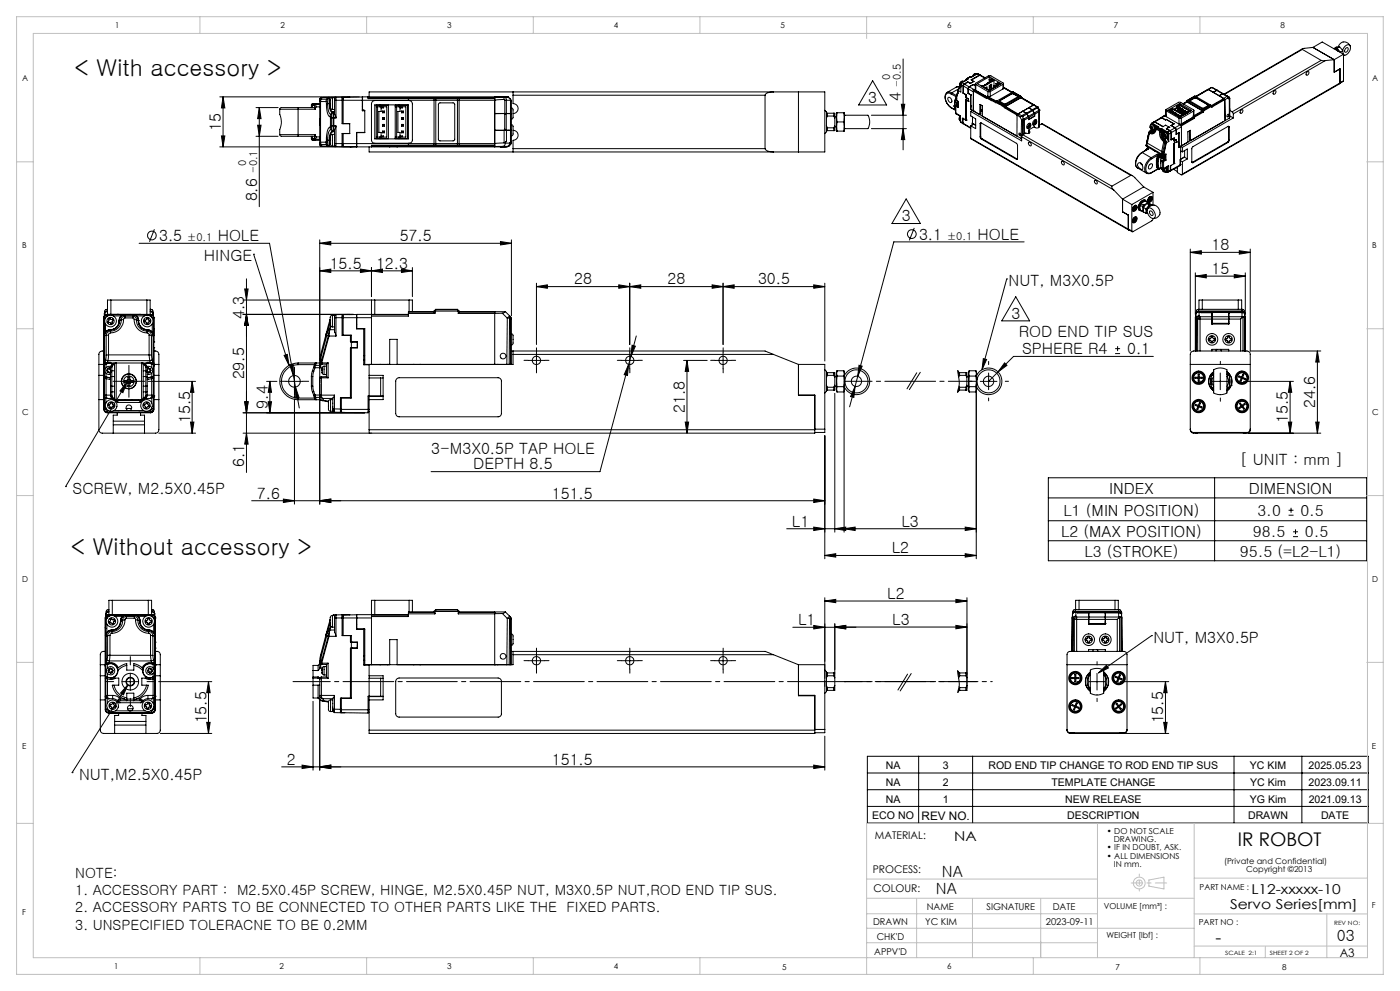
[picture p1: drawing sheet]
<svg xmlns="http://www.w3.org/2000/svg" width="420mm" height="297mm" viewBox="0 0 420 297" stroke-linecap="round" stroke-linejoin="round" font-family="sans-serif">
<defs><g id="words">
<g font-size="7">
<text x="22.4" y="22.8">&lt; With accessory &gt;</text>
<text x="21.2" y="166.4">&lt; Without accessory &gt;</text>
</g>
<text font-size="5.6" x="371.3" y="253.5">IR ROBOT</text>
<g font-size="4.7">
<text x="260.5" y="30.7">3</text>
<text x="270.3" y="30.3" transform="rotate(-90 270.3 30.3)">4</text>
<text x="66.3" y="39.2" transform="rotate(-90 66.3 39.2)">15</text>
<text x="77.2" y="60.4" transform="rotate(-90 77.2 60.4)">8.6</text>
<text x="270.6" y="66.3">3</text>
<text x="275.7" y="71.8">3.1</text>
<text x="293.3" y="71.8">HOLE</text>
<text x="47.7" y="72.2">3.5</text>
<text x="65.3" y="72.2">HOLE</text>
<text x="119.9" y="72.2">57.5</text>
<text x="363.4" y="75">18</text>
<text x="61.2" y="78.3">HINGE</text>
<text x="98.9" y="80.5">15.5</text>
<text x="112.8" y="80.5">12.3</text>
<text x="363.4" y="82.1">15</text>
<text x="172.3" y="85.2">28</text>
<text x="200.3" y="85.2">28</text>
<text x="227.4" y="85.2">30.5</text>
<text x="302.6" y="85.7">NUT, M3X0.5P</text>
<text x="73.3" y="95.5" transform="rotate(-90 73.3 95.5)">4.3</text>
<text x="303.4" y="95.5">3</text>
<text x="305.6" y="101.1">ROD END TIP SUS</text>
<text x="306.6" y="106.1">SPHERE R4</text>
<text x="338.1" y="106.1">0.1</text>
<text x="73.3" y="113.7" transform="rotate(-90 73.3 113.7)">29.5</text>
<text x="80.3" y="122.4" transform="rotate(-90 80.3 122.4)">9.4</text>
<text x="205.4" y="123.7" transform="rotate(-90 205.4 123.7)">21.8</text>
<text x="394.6" y="122.3" transform="rotate(-90 394.6 122.3)">24.6</text>
<text x="57" y="126.8" transform="rotate(-90 57 126.8)">15.5</text>
<text x="386.4" y="126.8" transform="rotate(-90 386.4 126.8)">15.5</text>
<text x="129.4" y="136">3-M3X0.5P TAP HOLE</text>
<text x="73.3" y="140" transform="rotate(-90 73.3 140)">6.1</text>
<text x="142" y="140.7">DEPTH 8.5</text>
<text x="372" y="139.3">[ UNIT : mm ]</text>
<text x="21.8" y="148">SCREW, M2.5X0.45P</text>
<text x="77.1" y="149.4">7.6</text>
<text x="165.6" y="149.4">151.5</text>
<text x="237.6" y="157.8">L1</text>
<text x="270.5" y="157.8">L3</text>
<text x="267.6" y="165.8">L2</text>
<text x="266.2" y="179.4">L2</text>
<text x="239.4" y="187.3">L1</text>
<text x="267.7" y="187.3">L3</text>
<text x="346" y="192.6">NUT, M3X0.5P</text>
<text x="61.9" y="216.8" transform="rotate(-90 61.9 216.8)">15.5</text>
<text x="349" y="216.8" transform="rotate(-90 349 216.8)">15.5</text>
<text x="23.7" y="233.7">NUT,M2.5X0.45P</text>
<text x="86.1" y="229.1">2</text>
<text x="165.6" y="229.1">151.5</text>
<text x="282.6" y="262.7">NA</text>
<text x="280.8" y="268">NA</text>
<text x="364.7" y="282.6">-</text>
<text x="401.1" y="282.1">03</text>
</g>
<g font-size="4.6">
<text x="332.8" y="148.1">INDEX</text>
<text x="374.7" y="148.1">DIMENSION</text>
<text x="319.1" y="154.6">L1 (MIN POSITION)</text>
<text x="377.2" y="154.6">3.0</text>
<text x="390.1" y="154.6">0.5</text>
<text x="318.4" y="161">L2 (MAX POSITION)</text>
<text x="375.9" y="161">98.5</text>
<text x="391.4" y="161">0.5</text>
<text x="325.4" y="167">L3 (STROKE)</text>
<text x="372" y="167">95.5 (=L2-L1)</text>
</g>
<g font-size="4.2">
<text x="22.6" y="263">NOTE:</text>
<text x="22.6" y="268.2">1. ACCESSORY PART : M2.5X0.45P SCREW, HINGE, M2.5X0.45P NUT, M3X0.5P NUT,ROD END TIP SUS.</text>
<text x="22.6" y="273.5">2. ACCESSORY PARTS TO BE CONNECTED TO OTHER PARTS LIKE THE FIXED PARTS.</text>
<text x="22.6" y="278.7">3. UNSPECIFIED TOLERACNE TO BE 0.2MM</text>
</g>
<g font-size="4.1">
<text x="286.3" y="252.1">NA</text>
<text x="375.4" y="267.9">L12-xxxxx-10</text>
<text x="369" y="272.5">Servo Series[mm]</text>
</g>
<g font-size="3.5">
<text x="276.5" y="245.7">REV NO.</text>
<text x="401.9" y="286.9">A3</text>
</g>
<g font-size="3.3">
<text x="267" y="24" transform="rotate(-90 267 24)">0</text>
<text x="270.3" y="26.1" transform="rotate(-90 270.3 26.1)">-0.5</text>
<text x="73.9" y="49.9" transform="rotate(-90 73.9 49.9)">0</text>
<text x="77.2" y="51.9" transform="rotate(-90 77.2 51.9)">-0.1</text>
<text x="284.2" y="71.8">±0.1</text>
<text x="56.2" y="72.2">±0.1</text>
</g>
<g font-size="3.2">
<text x="265.7" y="230.6">NA</text>
<text x="282.8" y="230.6">3</text>
<text x="296.5" y="230.6">ROD END TIP CHANGE TO ROD END TIP SUS</text>
<text x="374.9" y="230.6">YC KIM</text>
<text x="392.6" y="230.6">2025.05.23</text>
<text x="265.7" y="235.6">NA</text>
<text x="282.8" y="235.6">2</text>
<text x="315.4" y="235.6">TEMPLATE CHANGE</text>
<text x="375" y="235.6">YC Kim</text>
<text x="392.6" y="235.6">2023.09.11</text>
<text x="261.7" y="245.6">ECO NO</text>
<text x="265.7" y="240.6">NA</text>
<text x="282.8" y="240.6">1</text>
<text x="319.6" y="240.6">NEW RELEASE</text>
<text x="320.2" y="245.6">DESCRIPTION</text>
<text x="374.4" y="245.6">DRAWN</text>
<text x="374.9" y="240.6">YG Kim</text>
<text x="392.6" y="240.6">2021.09.13</text>
<text x="396.3" y="245.6">DATE</text>
<text x="262.5" y="251.3">MATERIAL:</text>
<text x="261.8" y="261.5">PROCESS:</text>
<text x="262" y="267.3">COLOUR:</text>
</g>
<g font-size="2.8">
<text x="278" y="272.6">NAME</text>
<text x="295.9" y="272.6">SIGNATURE</text>
<text x="315.8" y="272.6">DATE</text>
<text x="261.9" y="277.1">DRAWN</text>
<text x="263" y="281.8">CHK'D</text>
<text x="277.5" y="277.1">YC KIM</text>
<text x="313.8" y="277.2">2023-09-11</text>
<text x="262.3" y="286.2">APPV'D</text>
</g>
<g font-size="2.5">
<text x="34.6" y="8.4">1</text>
<text x="84.2" y="8.4">2</text>
<text x="134.2" y="8.4">3</text>
<text x="184.2" y="8.4">4</text>
<text x="234.2" y="8.4">5</text>
<text x="284.2" y="8.4">6</text>
<text x="334.2" y="8.4">7</text>
<text x="384.2" y="8.4">8</text>
<text x="6.7" y="24.4">A</text>
<text x="411.7" y="24.4">A</text>
<text x="6.7" y="74.4">B</text>
<text x="411.7" y="74.4">B</text>
<text x="6.7" y="124.4">C</text>
<text x="411.7" y="124.4">C</text>
<text x="6.7" y="174.4">D</text>
<text x="411.7" y="174.4">D</text>
<text x="6.7" y="224.4">E</text>
<text x="411.6" y="224.5">E</text>
<text x="332.1" y="249.9">• DO NOT SCALE</text>
<text x="332.1" y="254.8">• IF IN DOUBT, ASK.</text>
<text x="332.1" y="257.3">• ALL DIMENSIONS</text>
<text x="334.1" y="252.4">DRAWING.</text>
<text x="334.1" y="259.8">IN mm.</text>
<text x="367.2" y="259">(Private and Confidential)</text>
<text x="373.8" y="261.5">Copyright ©2013</text>
<text x="359.9" y="266.7">PART NAME :</text>
<text x="6.7" y="274.4">F</text>
<text x="331.1" y="272.4">VOLUME [mm³] :</text>
<text x="411.6" y="272.2">F</text>
<text x="332" y="281.1">WEIGHT [lbf] :</text>
<text x="359.6" y="277.3">PART NO :</text>
<text x="34.3" y="290.5">1</text>
<text x="83.9" y="290.5">2</text>
<text x="134.2" y="290.4">3</text>
<text x="184.2" y="290.4">4</text>
<text x="234.6" y="290.6">5</text>
<text x="284.2" y="290.4">6</text>
<text x="334.6" y="290.6">7</text>
<text x="384.6" y="290.6">8</text>
</g>
<g font-size="1.7">
<text x="400.3" y="277.2">REV NO:</text>
<text x="367.6" y="286.2">SCALE 2:1</text>
<text x="380.9" y="286.2">SHEET 2 OF 2</text>
</g>
</g></defs>
<g fill="none" stroke="#000" stroke-width=".3">
<path d="M270.9 17.7v27.2M390.7 14.6l-23.5 13.6M390.7 14.8l5.6 3.3M390.7 14.8l-23.4 13.5M393.9 14.2l-2.7 .3-.5 .1v.2M393.9 14.2h.1M393.9 14.2l6.4 3.7M393.9 14.2l2.8-1.6 6.3 3.7M396.3 18.1l1.3 .1M396.3 18.1l-26.7 15.4M397.6 18.2l-27.6 15.9M400.2 14.5l-.1 .1"/>
<path d="M400.2 14.5l1.1 .6M400.3 17.9l-2.7 .3M400.3 17.9v3.8l1.6-1.1M400.6 14.6l.5 .2 .7 .7M401.1 14.5l1 1.2M401.1 14.5h-.9M401.3 15.1l.3 .3M401.3 15.1l.1 .1M401.4 15.2l.1 .2M401.4 15.2v.1M401.9 14l.9 1.2M401.9 14l-1 .1-.7 .4"/>
<path d="M401.9 14l-.8 .5M402.1 15.7h.1M402.8 15.2a1.88 1.88 0 0 1 2-1.7 2.03 2.03 0 0 1-1.8 3M402.8 15.2l.1 1M402.8 15.2l-.7 .5M403 16.5h.5M403 16.3l-2.7 1.6M403 16.3v7.9M403.6 14.6a.45 .45 0 0 1 .7-.3 .45 .45 0 0 1 .1 .7 .53 .53 0 0 1-.4 .6 .53 .53 0 0 1-.6-.3zM405.1 13.8a1.88 1.88 0 0 0-1.9-1.2 1.88 1.88 0 0 0-1.7 1.4M65.9 29h41.9M66.9 29l.6 3.3h-1.1z"/>
<path d="M66.9 29v15M76.8 32.2h6.6M77.3 37.5h1l-.5 3.3zM77.8 32.2l.5 3.4h-1zM77.8 32.2v29.7M83.9 32.7v1.6a5.6 5.6 0 0 1 0 4.5v1.6M83.9 32.7h5.5M89.4 32.2h-5.1l-.4 .5M89.4 32.2v.5M89.4 32.2h5l.2 .5M89.4 32.7v7.7M89.4 32.7h5.2"/>
<path d="M93.4 31.4h.3M93.4 31.4v.8M93.7 31.4v.8M93.7 31.4h.4M94.1 31.4l.2 .2M94.1 31l-.4 .4M94.1 31l-.5 .1-.2 .3M94.1 31h1.8M94.3 31.6l.3 .9M94.5 31l-.4 .4M94.5 31h.1M94.5 31l.2 .3"/>
<path d="M94.5 31l-.1 .1M94.6 32.5v.2M94.7 31.3l-.4 .3M94.7 31.3l.2 .7M94.7 31.3h1.2M94.9 32l-.3 .5M94.9 32h1M95.9 30.3l.3 .1M95.9 35.5v.7M95.9 36.8v.8M96.2 30.4v12.2M96.2 30.4h1.6"/>
<path d="M96.2 29.3l-.3 .8M96.2 29.6l.2 .1M96.2 29.3h.1M96.2 29.6l-.3 .6M96.2 29.3v.3M96.3 29.3h-.1M96.4 29.7l-.2 .7M96.4 29.7h1.6M96.5 29.2l-.3 .1M96.5 29.2l-.2 .1M96.5 29.2l-.4 .1-.2 .4v13.7l.2 .3 .4 .2M97.8 30.4l.1 .6"/>
<path d="M97.9 31l.2 2.4a1.51 1.51 0 0 0 .9 1.6M97.9 31h.4M98 29.7l.3 1.3M98 29.7l-.2 .7M98.3 31l.3 2.4 .3 .6 .4 .3M98.3 31h.4M98.5 29.2h.2l.1 .3 .1 1.5M98.5 29.2l.2 1.8M98.5 29.2l-.5 .5M98.5 29.2l-2.2 .1M98.7 31l.3 1.8 .3 .7 .5 .2M98.7 31h.2"/>
<path d="M98.9 31l.1 1.1a2.02 2.02 0 0 0 .9 1.6M98.9 31h.2M99 38.1l.3 .7M99 35l.1 .3M99 38.1h-.1a3.7 3.7 0 0 0-1 3.3v.6M99.1 37.7l-.1 .4M99.1 37.7h.4M99.1 35.3h.4M99.1 35.3v2.4M99.3 34.3l.2 1M99.3 34.3l-.3 .7M99.3 38.8l-.4 .2-.3 .7-.3 2.3"/>
<path d="M99.3 38.8l.5 .6M99.5 37.7l-.2 1.1M99.5 35.3h.5M99.5 37.7h.5M99.5 35.3v2.4M99.7 29.3l-.3 .1a4.3 4.3 0 0 0 0 3.3l.3 .1M99.7 29.3h.7v.2M99.7 29.3v3.5M99.7 32.8h.7M99.8 33.7l.2 1.6M99.8 39.4h.2M99.8 39.4a2.3 2.3 0 0 0-1.1 2.6"/>
<path d="M99.8 33.7l-.5 .6M99.8 33.6h.1M99.9 39.4h.1M99.9 33.7h.1M100 33.6l.2 1.7M100 33.6h.1M100 35.3h.2M100 33.6l-.2 .1M100 37.7l-.2 1.7M100 37.7h.2M100 39.4a2.34 2.34 0 0 0-1.1 2.6M100 39.4l.4 .1"/>
<path d="M100 33.6h.4M100 35.3v2.4M100 33.6l-.1 .1M100.2 37.7l-.2 1.7M100.2 35.3v2.4M100.2 35.3h.6M100.2 37.7h.6M100.3 29.1h.1M100.4 30.1v4.2l.4 1M100.4 29.5l.4-.4v6.2M100.4 29.5v.6M100.4 30.1h2.5"/>
<path d="M100.8 37.7l-.4 1.1v4.2M100.8 37.7v6.3M102.6 29.1v8h2.3v2.9h-2M102.6 29.6h.3M102.6 29.1l-6.1 .1M102.9 30.1h5.8M102.9 30.1v7M104.9 29.1h.1M104.9 29.1h-2.3M108.7 29.1h-5.8v1M108.7 29.1v1M108.7 32h.1"/>
<path d="M108.7 30.1h13.8M108.7 29.1h.1M108.7 30.1v3.1h.7M108.7 32.8h.1M108.7 33.1v.1M108.8 32.9h.1M108.8 33.1h.6v6.7h-2.4v4.2M109.4 39.7h-2.4v3.3M110.4 29v.6h19.8M110.4 29.3h12.1M110.7 29v-1.5h136.7v18h-136.7v-1.5M112.4 31.4h10.1v10.2h-10.1z"/>
<path d="M112.9 31.5h3.6v10.1h-3.6zM112.9 32h1.6l-.2 .3M113.3 32v9.1M113.9 31.5v.5M114.1 31.5v.5M114.3 32.3h.7l-.2-.3h1.2v9.1h-1.2l.2-.4h-.7M114.3 32.3v1.1h-.6v6.3h.6v1M114.8 33.8h.5M114.8 39.3h.5M114.8 33.3l.2 .2M114.8 33.3h.5M114.8 33.3v.5"/>
<path d="M114.8 35.3v.5M114.8 37.3v.5M114.8 39.3v.5M114.8 35.3l.2 .2M114.8 35.3h.5M114.8 35.8h.5M114.8 37.3h.5M114.8 37.3l.2 .2M114.8 37.8h.5M114.8 39.3l.2 .2M114.8 39.8h.5M115 33.6h.1"/>
<path d="M115 33.5h.1M115 33.5v.1M115 35.5v.1M115 37.5v.1M115 39.5v.1M115 33.6l-.2 .2M115 35.5h.1M115 35.6l-.2 .2M115 35.6h.1M115 37.6l-.2 .2M115 37.5h.1M115 37.6h.1"/>
<path d="M115 39.6l-.2 .2M115 39.5h.1M115 39.6h.1M115.1 33.6l.2 .2M115.1 33.5v.1M115.1 35.5v.1M115.1 37.5v.1M115.1 39.5v.1M115.1 35.6l.2 .2M115.1 37.6l.2 .2M115.1 39.6l.2 .2M115.3 33.3l-.2 .2"/>
<path d="M115.3 33.3v.5M115.3 35.3v.5M115.3 37.3v.5M115.3 39.3v.5M115.3 35.3l-.2 .2M115.3 37.3l-.2 .2M115.3 39.3l-.2 .2M118.6 31.5h3.6v10.1h-3.6zM118.6 32h1.6l-.2 .3M119 32v9.1M119.6 31.5v.5M119.8 31.5v.5"/>
<path d="M120 32.3h.7l-.2-.3h1.2v9.1h-1.2l.2-.4h-.7M120 32.3v1.1h-.6v6.3h.6v1M120.5 33.8h.5M120.5 39.3h.5M120.5 33.3h.5M120.5 35.3h.5M120.5 35.8h.5M120.5 37.3h.5M120.5 37.8h.5M120.5 39.8h.5M120.5 33.3v.5M120.5 35.3v.5"/>
<path d="M120.5 37.3v.5M120.5 39.3v.5M120.5 33.3l.2 .2M120.5 35.3l.2 .2M120.5 37.3l.2 .2M120.5 39.3l.2 .2M120.7 33.6h.1M120.7 33.5h.1M120.7 35.5h.1M120.7 35.6h.1M120.7 37.5h.1M120.7 37.6h.1"/>
<path d="M120.7 39.5h.1M120.7 39.6h.1M120.7 33.6l-.2 .2M120.7 33.5v.1M120.7 35.5v.1M120.7 37.5v.1M120.7 39.5v.1M120.7 35.6l-.2 .2M120.7 37.6l-.2 .2M120.7 39.6l-.2 .2M120.8 33.5v.1M120.8 35.5v.1"/>
<path d="M120.8 37.5v.1M120.8 39.5v.1M120.8 33.6l.2 .2M120.8 35.6l.2 .2M120.8 37.6l.2 .2M120.8 39.6l.2 .2M121 33.3l-.2 .2M121 33.3v.5M121 35.3v.5M121 37.3v.5M121 39.3v.5M121 35.3l-.2 .2"/>
<path d="M121 37.3l-.2 .2M121 39.3l-.2 .2M122.5 29.3v.8M122.5 29.3h14.9M122.7 30.1a1.02 1.02 0 0 1 1 1v10.8a.96 .96 0 0 1-1 1M122.7 30.1h-10.3a1.02 1.02 0 0 0-1 1v10.8a.96 .96 0 0 0 1 1h10.3M130.2 29.6v13.9M130.5 29.3l-.3 .3M130.5 29.3h.1M130.6 29.3l.1 .3M130.7 29.6v13.9M130.7 29.6h6.5"/>
<path d="M131.7 31l4.2-.2 .5 .3v10.6l-.3 .5h-4.1l-.4-.3zM137.2 29.6v13.9M137.4 29.3l-.2 .3M137.4 29.3l.3 .3M137.5 29.3h10.9M137.7 29.6v13.9M137.7 29.6h10.7M148.4 29.6v.5M148.4 29h-39.6v4.1M148.4 29.2h2.8M148.4 29.2v.9M148.4 34h5"/>
<path d="M148.4 30.1h-25.7M148.4 29v.2M148.4 30.1v12.9M148.4 29.5v.1M148.4 39h2.6M148.4 29l3.9 .1M148.8 29.1h3.6zM151 34l2.4 .1M151 34l-2.6 .1M151 34h.1M151 39v.1M151.2 29.2h.4"/>
<path d="M151.2 29.8l.2 .3M151.2 29.2v.6M151.2 29.8l-2.8 .3M151.4 39l-3 .1M151.4 30.1h.5M151.4 30.1v8.9M151.5 34v.3M151.5 38.7v.4M151.6 29.2h.9M151.6 29.2l.3 .9M151.9 39h-.5M151.9 39h1.5"/>
<path d="M151.9 30.1h1.2M151.9 30.1v8.9M151.9 34h.1M151.9 39v3.3M152.3 29.1l.2 .1M152.3 29.1h.1M152.4 29.1l.1 .1M152.4 29.1l.2 .1M152.5 29.2l.6 .5M152.5 34h.1M152.5 39v.1M152.5 29.2h.1"/>
<path d="M153.1 29.7v.4M153.1 29.7l.3 .4M153.1 30.1h.3M153.1 30.1v12.5M153.4 30.1v12.5M153.4 32.3l.5 .5v2.5l-.5 .5M153.4 37.3l.5 .5v2.4l-.5 .6M153.4 39.1h-2.2v3.7M153.9 27.5v1M153.9 39a1.5 1.5 0 0 1 1.5 1.5 1.5 1.5 0 0 1-1.5 1.5v2.6M153.9 28.5v2.5a1.5 1.5 0 0 1 1.5 1.5 1.5 1.5 0 0 1-1.5 1.5M153.9 28.5h75.6"/>
<path d="M229.5 28.5v16.1M232 27.5a2.38 2.38 0 0 0-2.5 1M239.5 27.5v18M247.4 33.1l.5 .4v6l-.5 .5M247.9 33.9h2.5v1.5M247.9 37.7l.3 .6M248.2 33.9v.9M248.2 38.3v.9M248.2 34.8l-.3 .6M248.2 34.8h1.9M248.2 38.3h1.9M250.1 33.9v.9"/>
<path d="M250.1 38.3v.9M250.1 34.8l.3 .6M250.4 37.7v1.5h-2.5M250.4 35.4v2.3M250.4 35h.5M250.4 38h.5M250.4 37.7l-.3 .6M251.1 33.8v2.7M251.1 36.5v2.8M251.1 39.3l-.2-.3 .1-5.2h2.3v5.2l-.1 .3M251.1 36.5h2.1M251.1 39.3h2.1"/>
<path d="M253.2 33.8v2.7M253.2 36.5v2.8M253.3 34.8l.2-.3h6.8a3.5 3.5 0 0 1-.1 4.1h-6.7l-.2-.3M261.4 38.6h10.5M261.4 34.5h10.5M261.8 24.2l4.2 7.3h-8.4zM270.4 31.3h1l-.5 3.2zM270.9 38.6l.5 3.2h-1zM284.4 29.3a.91 .91 0 0 1 1 .3 .91 .91 0 0 1 .1 1.1 .98 .98 0 0 1-1.1-1.4zM285.3 28.1a1.24 1.24 0 0 0-1.6 .3 1.24 1.24 0 0 0 0 1.6l.7 1.3 .9 .9M285.3 32.2l.1 .1M285.3 28.1l1.6 .9"/>
<path d="M285.3 32.2l1.3 .7M285.4 32.3l1.3 .8-.2-.5M285.5 27.8a1.28 1.28 0 0 0-1.6 0 1.28 1.28 0 0 0-.4 1.5l.6 1.6 1.3 1.4M285.5 27.8l-.2 .3M285.5 27.8l2-1.1-.6 2.2M285.5 27.8l1.5 .9M286.4 31.8l.1 .8M286.4 30.7h.1M286.4 31.8l.1 .1M286.4 30.7v1.1M286.5 31.9l.1 .7M286.5 30.7v1.2"/>
<path d="M286.5 30l-.1 .7M286.5 30l.1 .1M286.5 32.6h.1M286.6 30.1l-.1 .6M286.6 32.6l.1 .4M286.7 33.8l.2 .3M286.7 29.6h.1M286.7 29.6v.2M286.7 31.7v.1M286.7 33.8v.1M286.7 29.6l-.2 .4M286.7 31.7v2.1"/>
<path d="M286.7 29.8l-.1 .3M286.7 29.8h.1M286.7 29.9l.1 .2M286.7 29.9l.1 .1M286.7 29.9h.1M286.7 33.9l.2 .2M286.7 33.9l1.4 .8v1.7M286.7 29.8v.1M286.7 31.8v2.1M286.7 31.8l.7 .4M286.8 29.6l-.1 .2M286.8 30v.1"/>
<path d="M286.8 30.1l.6 .3M286.8 30l.6 .4M286.8 29.4l-.1 .2M286.8 30.1h.1M286.8 29.5h.1M286.8 29.5l-.1 .3M286.8 29.5l-.1 .4M286.8 31.5l-.1 .2M286.8 31.5l.1 .1M286.8 26.1l-2.6 1.6M286.9 26.1h1M286.9 34.1l1.2 .8"/>
<path d="M286.9 26.1h-.1M286.9 31.6l-.2 .2M286.9 31.6l.5 .2M286.9 28.9l-.1 .6M287.2 31.4l-.4 .1M287.2 30.4l.1-.1a.61 .61 0 0 0-.1 1M287.2 31.3l.2 .1M287.2 31.3l.1 .2M287.3 31.5l-.4 .1M287.3 31.5h.1M287.3 30.4l-.2 .6 .1 .3M287.4 31v.3"/>
<path d="M287.4 30.4v1.8M287.4 30.4h.1M287.5 27.1v.1M287.5 27.1l-.8 2.8M287.5 26.8v.3M287.5 26.8h.1M287.5 27.2l-.7 2.8M288 34.8a.77 .77 0 0 0 0 1.3M288 36.1h.1M288 26.1l-.5 .7M288.1 35.5v.6M288.1 36.4l.1 .2"/>
<path d="M288.1 34.9l-.3 .7 .2 .5M288.1 25.9l.2 .1M288.1 36.4l.6 .4M288.2 36.7l.6 .3M288.2 26l-.7 1.2M288.2 26l-.7 1.1M288.2 26l-.2 .1M288.3 25.9l-1.4 .2M288.3 25.2v.7M288.3 25.2v2.4l-.8-.4M288.3 26h-.1M288.3 26l-.3 .1"/>
<path d="M288.6 24.8l-.3 .5 .6 .4M288.6 24.8l-.3 .4M288.6 24.8l.6 .3M288.7 36.8l2.5 1.6M288.8 36.7l.1 .1M288.8 35.5l.1 1.4M288.9 35.5h.1M288.9 36.9v.2M288.9 36.9l2.3 1.4M288.9 25.7v2.2M288.9 27.9l.9 .5M289 24.4a.92 .92 0 0 0-1 .4 .92 .92 0 0 0 .1 1.1"/>
<path d="M289 24.4l-.5 .4M289 24.4a1.03 1.03 0 0 0-.9 1.5M289 25.8l1.4 .8M289 25.8v2.1l.9 .5-.1 7.7M289 27.8l-.1 .1M289.2 25.3l-.1 .3M289.2 25.1l-.3 .6M289.3 25.2l1.5 .8M289.3 25.2l-.3 .6M289.8 28.4v.8M289.8 29.2l.1 .1M289.8 36.1l-1.1-.7v1.4"/>
<path d="M289.8 28.4h.1M289.9 36h.1M289.9 29.1l-.1 .1M289.9 29.3l.6 .3M289.9 36l-.1 .1M289.9 29.2l.6 .4M290 23.6l-.4 .6M290 23.6h-.1M290.2 23.6h.1M290.2 23.6l-.6 .6M290.2 23.6h-.2M290.2 23.6l-.5 .5"/>
<path d="M290.2 23.6l.2 .1-1.8 1.1M290.3 24.5l.8 .5M290.3 24.5l-1.1 .6M290.3 24.5v.2M290.4 28h.1M290.4 26.6l1.6 .9M290.4 28l.9 .5v4.3l.7 .4M290.4 26.6v1.4M290.4 28l.8 .4M290.5 29.6h.1M290.5 29.6v.7M290.5 30.3l-.7-.4v6.2"/>
<path d="M290.5 30.3h.1M290.8 26l-.4 .6M290.8 26l5.3 3.1M290.8 23.1h.1M290.8 23.1l-.8 .5M290.9 23.1l-1 .5M290.9 23.1h-.1M291 23.1h-.1M291 23.1h.1M291 23.1h-.2M291.1 23.1h.4M291.1 23.1l-.9 .5"/>
<path d="M291.1 23l-.1 .1M291.1 25h.1M291.1 25l-.7-.4-1.1 .6M291.1 23h.1M291.2 23h.2M291.2 28.4h.1M291.2 23l-.2 .1M291.2 28.4v4.4M291.2 32.8l.5 .3M291.2 33.4v1.3l1.5 .9v3l-1.5-.9M291.2 37.7v3.7M291.2 33.4l15.3 8.8v-1.2"/>
<path d="M291.2 33.4l.5-.3 13 7.5M291.3 31.6v.5M291.3 32.8h-.1M291.6 37.5v-.6l1.1 .6M291.7 35.1v2.3M291.8 33.1h.1M291.9 37v.4M292 33.2h.1M292 25.3h.1M292 25.3l-1.2 .7M292 25.3l.6 .4M292 33.2l1.9 1.2"/>
<path d="M292 27.5v5.7M292.1 27.3l3.9 2.3v-.4M292.1 27.3l-.1 5.9M292.1 37.2l-.9 .5M292.1 37.2l.6 .4M292.1 37.2h.1M292.1 24.4l-1 .6M292.1 24.4h.1M292.2 27.1l-.2 .4M292.2 27.1l-.1 .2M292.2 27.1l3.8 2.2M292.6 25.1l.1 2"/>
<path d="M292.7 25.3v1.8M292.7 25.3l3.7 2.1M292.7 27.1l3.4 1.9M292.9 22.2a.85 .85 0 0 0-1.2 .7M292.9 22.2h-.5l-.5 .7M292.9 22.2h.1M293 22.2l-.6 .4M293.2 22.1l.9 .4M293.2 22.1l-1.9 1.1-.2-.1M293.2 22.1l.6 .4M293.8 22.5h.3M293.8 22.5l-2.5 1.4 .8 .5"/>
<path d="M293.9 22.6l1.5 .8M293.9 34.4l.1-3.1 .7 .4v3.1l10.4 6M293.9 22.6l-2.4 1.4M294 37.1l.4-.2 10.6 6.1 .3 .5v4.1l-.4 .1M294 37.1v3.9M294.1 22.5l-.2 .1M294.1 22.5l1.5 .8M294.1 25.6l.3 .1M294.2 37v4M294.2 37l-.2 .1M294.3 33.2l.4 .1M294.3 36.8l-.1 .2"/>
<path d="M294.3 31.4v2.8l-.4 .2M294.3 32.9l.1 .1M294.3 25.7h.1M294.4 33v.3M294.4 25.7v.1M294.7 25.9h.1M294.7 32.8l-.3 .2M294.7 33.2l-.1 .1M294.8 25.7h.1M294.8 25.7l-.1 .2M294.9 25.7v.2M294.9 25.7l.1 .1"/>
<path d="M295.4 25.5h.1M295.4 25.5v.1M295.5 26.4l.6-.3v.6M295.5 25.3h.1M295.5 25.3l-.1 .2M295.6 25.3v.2M295.6 26.3v.2M295.6 25.3h.1M295.6 25.3l.1 .1M295.7 26.3v.3M295.9 26.2v.4M296 29.2l2.8 1.5"/>
<path d="M296.1 29l-.1 .2M296.1 29l2.7 1.6M296.1 25v.1M296.1 25l.1 .1M296.2 26.8l.2 .1M296.2 24.9h.1M296.3 24.9l.1 .1M296.3 24.9v.1M296.3 24.9l-.2 .1M296.3 26.9h.1M296.4 28.9l-.3 .1M296.4 28.9h.7"/>
<path d="M296.4 27.4h.7M296.4 28.9l2.5 1.5M296.4 27.4v1.5M296.4 26.9h.1M296.7 27l.1 .1M296.7 27v.1M296.8 23l3.6 2-3.7 2.1M296.8 23l-3.6 2.1 3.6 2M296.8 23v1.8M296.8 25.8l.2 .1M296.8 26.9l.2 .1M296.9 26.9v.1"/>
<path d="M296.9 26.8l-.2 .2M296.9 24.5h.1M296.9 24.5v.2M297 24.5v.2M297 25.5v.4M297 24.5h.1M297 24.5l.1 .1M297.1 27.4v1.5M297.1 24l-.3-.1 .3 .2M297.2 23.7l.2 .3M297.2 23.7l.2-.1 .8 .5M297.2 23.7l-.1 .8"/>
<path d="M297.3 25.5l-.2-.1-.1 .5M297.3 26l-.5 .3M297.3 25.3v1.4M297.3 26.7l-.4 .2M297.4 26.6l-.1 .1M297.4 24v.4M297.4 26.6l.1 .1M297.5 23.9l.4 .2-3.2 1.8M297.5 23.9l-.1 .1M297.5 23.9v.5M297.5 26.5v-1.2l-.7 .3v1.3M297.5 26.5h.1"/>
<path d="M297.5 26.5l-.1 .1M297.6 26.5v.1M297.6 26.5h.1M297.6 26.5l.1 .1M298.1 26.2l.1 .1M298.1 26.2v.1M298.2 24.1l-3.3 2M298.2 24.1v2M298.2 26l.1 .1M298.2 26.1h.1M298.3 26.1v.1M298.3 26.1l-.2 .1"/>
<path d="M298.8 25v.9l-.6-.3M298.8 25l.4 .3M298.8 25l.4 .1M298.8 30.6v.1M298.9 30.6l-.1 .2M298.9 30.6l2.4 1.4M298.9 25.6l.1 .1M298.9 25.6v.3M299 25.7h.1M299 25.7v.1M299 30.4l-.1 .2M299 30.4l2.3 1.3"/>
<path d="M299.2 30.2l-.2 .2M299.2 30.2l-.4 .4M299.2 30.2l2.2 1.4M299.2 25l.2 .1M299.2 25v.7M299.2 24.9l.2 .1h-.2M299.2 24.9l.9 .3M299.2 24.9v.1M299.4 25.1v.5M299.5 25l.4 .3M299.5 25l-.1 .1M299.5 25v.5"/>
<path d="M299.9 30.2v.1M299.9 30.1v.1M300.9 25.3l.2-.3-.2-.2-4-2.2-4.2 2.3v.4M300.9 26.7l-3.8 2.2M300.9 25.3l-3.8 2.1M300.9 25.3v1.4M301.1 25v1.5l-.2 .2M301.1 26.1l2.5 1.6M301.1 26.3l2.4 1.4M301.3 32v.2M301.3 31.7v.3M301.3 32.2v.1"/>
<path d="M301.3 32.2h.1M301.3 32.3l3.8 2.2M301.4 31.6l-.1 .1M301.4 31.6l.2 .3M301.5 32.1l-.2 .1M301.5 32.1l3.8 2.2M301.6 32l-.1 .1M301.6 31.9l-.1 .2M301.6 32l3.8 2.1M303.6 28h.4M303.6 28.1h.4M303.6 28l-3.7 2.1"/>
<path d="M303.6 28.1l-3.7 2.1M303.6 28v.1M303.8 27.6l-4.6 2.6M303.8 27.6l2.3 1.3M303.9 27.5l-.1 .1M303.9 27.5l2.4 1.4M303.9 27.5l2.3 1.4M304 28l1.3 .8M304 28.1l1.3 .8M304 28v.1M305.1 34.5l.8 .5M305.1 34.5v6.3"/>
<path d="M305.3 34.3h-.1M305.3 28.8v.2l-3.7 2.2-1.7-.9v-.2M305.3 28.9l.1 .1M305.3 28.8v.1M305.4 34.1l-.1 .2M305.4 34.1l-.3 .4M305.4 34.1l1.1 .6M305.7 40a.35 .35 0 0 1 .5 .1 .35 .35 0 0 1-.3 .5zM305.9 35l.6 .9M306.1 28.9l-4.7 2.7M306.1 28.9l.1 .3M306.2 28.9h-.1"/>
<path d="M306.2 28.9l.2 .3M306.2 29.2h.2M306.2 29.3l-4.6 2.7M306.2 29.3l3.8 2.2M306.2 29.2l-4.6 2.7M306.4 29.2l-.2 .1M306.4 29.2h.1M306.4 29.2l3.8 2.2M306.5 35.9h.3M306.5 35.9l-.1 5.6M306.5 34.7l.4 .2M306.6 34.8l-.7 .2"/>
<path d="M306.6 34.8l.3 .1M306.6 34.8l.5 .7M306.8 35.9l.2 .2M306.8 33.3l-1.4 .8M306.8 33.3l1 .6M306.8 35.9l-.1 4.6M306.8 33.3h.1M306.8 33.3l.9 .6M307 36.1v4.2M307.1 35.5l-.6 .4M307.1 35.5l-.3 .4M307.1 35.5l.1 .1"/>
<path d="M307.2 35.6l-.2 .5M307.2 35.6l.1 .4M307.3 36l-.3 .1M307.3 36v4.1M307.7 33.9h.1M307.7 33.9h.2M307.8 33.9l.3 .3M307.8 33.9l-1.3 .8M307.9 33.9l.2 .2M308.1 34.1l.4 .8M308.1 34.2l-1.2 .7M308.1 34.2l.4 .7"/>
<path d="M308.5 34.9l.1 .4M308.5 37.9l.2 .1M308.5 37.9l.1 .2M308.5 34.9l-1.3 .7M308.5 38l.1 .1M308.5 34.9l.1 .3M308.6 38.1h.3M308.6 35.8h.1M308.6 35.3l-1.3 .7M308.6 38h.1M308.6 39.2l.2 .1M308.6 32.3h.1"/>
<path d="M308.6 35.2v.6M308.6 32.3l1.1 .6M308.6 32.3l-1.8 1M308.6 37.5l.3-.2a.51 .51 0 0 1 .2 .7 .51 .51 0 0 1-.7 .2zM308.6 37.9v.1M308.6 37.9l.3 .1M308.6 38l.3 .1M308.7 37.5l-.2 .4M308.7 37.5l.2 .1M308.7 37.5h.2M308.8 37.7l-.2 .2M308.8 37.7l.2 .1"/>
<path d="M308.8 37.5h.1M308.8 39.3a.55 .55 0 0 1-.1 .7 .55 .55 0 0 1-.8 0l-.2-.1-.9 .5M308.8 39.3v.6M308.9 37.5l.2 .2M308.9 37.6h.1M308.9 38v.1M308.9 37.6l-.1 .1M308.9 37.6l.2 .1M309 36.9a.94 .94 0 0 1 .1 1.1 .94 .94 0 0 1-.9 .5M309 37.8l-.1 .2M309.1 37.7l-.1 .1M309.2 37.1a.84 .84 0 0 0-1 .4 .84 .84 0 0 0 .1 1h.1"/>
<path d="M309.5 33.1h.1M309.7 32.9l.1 .2M309.7 32.9l-1.8 1M309.8 33.1l-1.7 1M309.8 33.1l.5 .8M310 31.5l1.1 .5M310 31.5l1.3 .5M310 31.5l-4.6 2.6M310 31.5l-1.4 .8M310.2 31.4l-.2 .1M310.2 31.4v.1M310.2 36.9l.4 .2"/>
<path d="M310.2 36.9v.2M310.2 37h.1M310.3 33.9l.1 .3M310.3 33.9l-1.8 1M310.3 37l.3 .1M310.3 37l-.1 .1M310.3 34.8h.1M310.4 38.1v-.2l-1.8 1v1.1M310.4 34.2l-1.8 1M310.4 34.2v.5l-1.8 1.1M310.4 36.5l.3-.2a.51 .51 0 0 1 .1 .7 .51 .51 0 0 1-.6 .2zM310.4 37h.1"/>
<path d="M310.4 36.9l.2 .1M310.4 34.2v.6M310.4 36.9v.1M310.4 34.8l-1.8 1.1v-.6M310.5 36.5l-.3 .4M310.5 36.5l.2 .1M310.5 36.5l.1-.1v.2M310.5 36.5l.4 .2M310.5 36.7l-.1 .2M310.5 36.7l.3 .1M310.6 37v.1M310.6 36.6l-.1 .1"/>
<path d="M310.6 36.6l.3 .1M310.8 35.9a.9 .9 0 0 1 .1 1.1 .9 .9 0 0 1-.9 .5M310.8 36.8l-.2 .2M310.8 35.9v.1M310.9 36.7l-.1 .1M310.9 36.1a.84 .84 0 0 0-1 .3 .84 .84 0 0 0 .2 1.1h.1M311.1 32.1l.2 .2M311.1 32v.1M311.1 32h.2M311.1 32.1l-1.4 .8M311.3 32h.1M311.3 32.3l-1.5 .8"/>
<path d="M311.3 32.3l.4 .8M311.3 32.1l.1 .1M311.4 32.2l-.1 .1M311.4 32.2l.4 .8M311.6 33.5v4.7M311.6 33.5l-1.2 .7M311.7 33.1v.1M311.7 33.1l-1.4 .8M311.7 33.2l-.1 .3M311.8 33l-.1 .1M311.8 33l-.1 .2M311.8 33h.1"/>
<path d="M311.8 33v4.5M312.5 37.1l-.9 .5 .1 .1a.69 .69 0 0 1-.4 .7 .69 .69 0 0 1-.7-.2l-.4-.2M312.5 37.1l27.2 15.6M312.5 37.1l26.7 15.5M344.6 39.8l-.7 3.8M344.6 39.8v.2M344.9 39.3l-.3 .5M344.9 39.3l.5 .1M345.1 40l-.3 .1M345.1 37.9a.5 .5 0 0 1 .6 .2 .5 .5 0 0 1-.1 .7l-.4-.4zM345.2 39.7l-.1 .3M345.2 39.7h-.4l-.2 .3"/>
<path d="M345.2 38.4h.1M345.3 37.4a.9 .9 0 0 0-.2 1.1 .9 .9 0 0 0 1 .4M345.3 37.4a.89 .89 0 0 1 1.1 .4 .89 .89 0 0 1-.3 1.1M345.3 38.1l.1-.1 .3 .4M345.3 37.4a1.03 1.03 0 0 1 .8 1.5M345.3 38.4l.2 .1M345.3 38l-.1 .4M345.3 38l.1 .2M345.3 39.4a.45 .45 0 0 0-.4 0 .45 .45 0 0 0-.3 .4M345.3 39.4l-.1 .3M345.4 37.1l.2 .1M345.4 37.1v.2"/>
<path d="M345.4 38.8v.2M345.4 39.4h-.1M345.4 37.9l-.1 .1M345.4 38.2h.1M345.4 38.2l-.2 .2M345.5 38.2l.2 .2M345.5 38.2l-.2 .2M345.6 37.2h.1M345.6 38.4l-.1 .1M345.7 38.4v.3l-.2-.2M345.7 36.9l-.3 .2M345.7 36.9l1.9 1.1"/>
<path d="M345.7 36.9l-.1 .3M345.8 38.3l-.1 .1M345.9 39l.5 .2M345.9 39h-.4l-.6 .3M345.9 39l-.5 .4M346.2 37.6l.9 .5M346.3 36.5h.2M346.4 36.5l-.9 .4M346.4 36.5l-.7 .4M346.4 36.5l2.5 1.5 .8-.5 1 .6M346.4 39.2l-.2 .2M346.4 39.1l-.4 .3h-.6"/>
<path d="M346.5 36.5l2.4 1.4M346.7 38.6l-.3 .5M346.7 38.8l.1 .1M346.7 38.8a1.07 1.07 0 0 1-1.3 1l-.2-.1M346.7 38.6h.1M346.7 38.6l-.6 .9-.8-.1M346.7 38.6v.2M346.8 38.9l-.1 .4a1.13 1.13 0 0 1-1.6 .7M346.9 38.1l.4 .1M347 38.8l-.2 .1M347 38.8l.8 .5M347.1 38.1l-.4 .5"/>
<path d="M347.1 38.5l-.1 .3M347.1 38.5l-.3-.1-.1 .4M347.1 38.5l.9 .5M347.3 38.2h-.4l-.2 .4M347.3 38.2l.9 .5M347.3 38.2l-.2 .3M347.3 38.2h.1M347.6 38l-.5 .1M347.6 38l-.3 .2M347.8 39.3l.1 .2M347.9 39.5a2.64 2.64 0 0 0 1 2.7M347.9 39.5l.4 .2"/>
<path d="M348 39l.3 .7M348 39l-.2 .3M348.2 38.7l.3 .5 .2 .6M348.2 38.7l-.2 .3M348.2 38.7h.1M348.2 38.7l.4 .4 .2 .7M348.3 35.3h.2M348.3 35.3l-2.1 1.2M348.3 39.7a1.95 1.95 0 0 0 .8 2.2M348.3 39.7l.4 .1M348.4 38.5l.3 .5M348.4 38.5l1.9 1.1"/>
<path d="M348.4 38.5l-.2 .2M348.5 35.3l-2 1.2M348.5 35.3l1.1 .6M348.7 39.8l-.1 1 .6 .9M348.7 39.8h.1M348.7 39l.2 .7M348.7 39l.8 .5M348.8 39.8l-.1 1 .6 .8M348.9 39.7v.2M348.9 39.7l-.1 .1M349.1 39.6a.9 .9 0 0 0-.1 1.1 .9 .9 0 0 0 1 .4M349.1 39.6a.88 .88 0 0 1 1.2 .4 .88 .88 0 0 1-.3 1.1 1.04 1.04 0 0 0-.9-1.5z"/>
<path d="M349.6 35.9l.3-.1 2.3 1.3M349.6 35.9h.1M349.7 33l.1 2M349.7 34.4l-1.4 .8M349.7 34.6l-1.2 .7M349.8 35.8l2.4 1.3M349.8 35.8l-.2 .1M349.8 35.8h.1M349.8 33.2v-.4l3.7-2.1 .5-.1 4.1 2.4-.1 .3M349.8 35l3.9 2.2M349.8 33.2l3.9 2.2M349.8 33.2v1.8"/>
<path d="M350 38.6v.1M350 38.6l1 .6M350.1 39.8h.1M350.2 39.8l.1 .3M350.3 39.6l.3 .5M350.3 39.6l-.1 .2M350.7 38.1h.1M350.7 38.1l-.8 .5 1 .6M350.7 38.1l-.7 .5M350.9 39.2l.4 .6M350.9 33l.9-.5 3.3 2M350.9 33l.2 .1"/>
<path d="M350.9 33v.4M350.9 39.2l-.6 .4M351 39.2l.4 .5M351.1 33.1l-.1 .4M351.3 33v.2M351.3 33l-.2 .1M351.3 33v.6M351.3 33.2v.4M351.3 39.8v2.1l.8-.5M351.3 39.8l-.7 .3M351.4 37.6h.1M351.4 37.6l1.1 .7"/>
<path d="M351.4 39.7v2.2M351.6 33l-.3 .2M351.6 33v.8M351.8 32.7l-.4 .3h.2M351.8 32.7l3.2 1.8M351.8 32.7v1.2M352 33.5h.1M352 33.5l-.2 .2h.4M352 33.5v.5M352 33.5l.2 .2M352.2 33.7v.4M352.2 37.1h.1"/>
<path d="M352.2 37.1l-.9 .5 1.2 .7M352.2 37.1l-.8 .5M352.5 38.3l-1.5 .9M352.5 38.3l.3 .6M352.5 38.3l.4 .6M352.5 32.5v.4M352.5 33.8v.5M352.5 32.5l.2 .1M352.6 33.9l-.2-.2v.5M352.7 33.9h.1M352.7 33.9l-.2 .2h.4M352.7 32.6v.5"/>
<path d="M352.7 33.9v.5M352.7 33.9l.2 .2M352.8 38.9l-1.4 .8M352.8 38.9v1.3M352.8 34l.3 .1v.5M352.9 34.1v.4M352.9 32.3l.2 .1M352.9 32.3l-.4 .2M353 31.9l.1 .1M353 31.9l.8-.5 3.4 1.9M353 31.9l-.1 .4M353.1 32.4l-.4 .2"/>
<path d="M353.1 32v.4M353.2 34.5h.4M353.2 34.5l.2-.2 .2 .2M353.2 34.5v.2M353.3 31.9v1.5M353.3 31.9v.1M353.3 31.9l-.2 .1M353.3 32v1.4M353.4 34.3v.6M353.6 39.8h.1M353.6 31.8l-.1 1.7M353.6 34.5v.4"/>
<path d="M353.6 39.8v4.4l.6-.3M353.6 31.8l-.3 .2M353.6 39.8l-.8 .4M353.7 37.2h.7M353.7 35.4h.7M353.7 35.4v1.8M353.8 31.6l-.4 .2h.2M353.8 31.6v1.6M353.8 31.6l3.2 1.8M353.8 33.2h.1M353.8 33.2l-.2 .1M353.8 32.5h.4"/>
<path d="M353.8 32.5v1.2l.2 .1M353.9 31l-3.6 2.1 3.6 2M353.9 31l3.6 2.1-3.6 2M353.9 31v.4M353.9 34.6v.5M354 32.3l.2 .2M354 32.3l-.2 .2M354 32.3h.1M354 32.3v1.5M354 34.7l-.2-.2v.5M354.1 34.7l-.2 .2 .2 .1M354.1 34.7h.1"/>
<path d="M354.1 34.7v.3M354.2 34.7h-.1M354.2 34.7l.1 .2M354.2 32.5v1.2l-.2 .1M354.2 33.4l.3 .2M354.3 34.9h.1M354.3 34.9l-.2 .1M354.4 35.4v1.8M354.4 38l-1.5 .9M354.4 38v5.7M354.5 32.7v1.4l.2 .1M354.6 34.8l-.3 .1"/>
<path d="M354.6 32.7l-.2-.1v.9M354.7 32.7v.1M354.7 32.7l-.2 .2h.4M354.7 32.8v1.4M354.7 32.7h.1M354.8 32.7l-.1 .1M354.8 32.7l.1 .2M354.9 32.8l.2 .2v.9M354.9 33.3l.2 .1M354.9 33.8l.3 .2M354.9 32.9v1.2l-.2 .1M354.9 33.5l.2 .1"/>
<path d="M355.2 33.3h.4M355.2 33.3v1.1M355.4 33.2h.1M355.4 33.1l.2 .2M355.4 33.2v1.1M355.4 33.1l-.2 .2M355.6 33.3v.9M356 30.5l.1 .1M356 30.5h.1M356 30.5l-1.1 .6M356 33.5v.5M356.1 33.5l-.3-.1v.7"/>
<path d="M356.1 33.5l-.1 .2h.3M356.1 33.5v.1M356.1 33.5h.1M356.1 30.5h-.1M356.1 30.1l-.1 .4M356.1 30.1l.2 .1M356.1 30.6l4.6 2.6M356.1 30.5l4.6 2.7M356.1 33.6v.3M356.1 30.6l-1 .6M356.2 33.5l-.1 .1M356.2 33.5l.1 .2"/>
<path d="M356.3 33.7h.1M356.3 30.2l4.6 2.6M356.3 30.2l-.2 .3M356.3 33.7v.1M356.6 33.6l-.3 .1M356.8 39.2v2.7l.4 .3M357 30.1v.2l3.8 2.2 1.7-.9-.1-.2M357 30.2h.1M357 30.1v.1M358 34.8l.2 .1M358 35.1l-3.6 2.1M358 35.1h.1"/>
<path d="M358 34.8v.3M358 35.1l.2 .2M358 35.1l-5.5 3.2M358 33.3l-3.6 2.1M358 33.3v1.4M358 34.7v.1M358 34.7h.1M358.2 35.3l-3.9 2.2 .1 .5M358.2 35.3v.2M358.2 33.1l-.2 1.6M358.2 34.9v.3M358.2 35.2v.3"/>
<path d="M358.2 35.5l-3.9 2.3M358.4 29.3h.4M358.4 29.3l-1.4 .8M358.4 29.3l-1.4 .9M358.4 29.3h.1M358.5 28.8l.1 .1M358.5 28.8l-2.4 1.4M358.5 28.8l-2.4 1.3M358.6 28.9l-2.3 1.3M358.6 28.9l4.6 2.6M358.7 28.9l3.7-2.1zM358.8 29.3l3.6 2.1"/>
<path d="M358.8 29.3l3.6 2.2M358.8 29.3h.1M360.7 33.2l.2 .2M360.7 33.2l-2.6 1.5M360.9 33.4h.1M360.9 32.8l.2 .2M360.9 33.4l-2.7 1.5M360.9 32.8l-.2 .4M361 33.4l.1 .1M361 33.4h.1M361.1 33v.2M361.1 33.5l-2.9 1.7"/>
<path d="M361.1 33.4v.1M361.1 33.2v.2M362.4 26.8h.1M362.4 31.5h.1M362.4 31.4v.1M362.5 26.8l-.2 .1M362.5 26.8l4.6 2.7M362.5 26.8l3.2 1.9 .9-.5M362.5 26.8l-3.7 2.2M363.2 31.5l.2 .1M363.2 31.5l.3 .3M363.2 31.5l-2.3 1.3"/>
<path d="M363.3 26.3h.5M363.3 26.3l-1 .5M363.4 31.6l.1 .3M363.4 31.6l-2.3 1.4M363.5 26.2l-1 .6M363.5 26.2h.1M363.5 26.2l-.2 .1M363.5 31.9v.1M363.5 31.9l-2.4 1.3M363.5 32h.1M363.5 31.8v.2M363.6 26.2l.2 .1"/>
<path d="M363.6 26.2l1.4 .9M363.8 26.3l1.4 .8M364 27.7l1-.6zM365 27.1h.2M365 27.1l1.8 1M365.2 27.1h-.2M365.2 27.1l1.8 1M366.6 28.2h.1M366.7 28.1l-.9 .6 1.3 .8M366.7 28.1l1.4 .8M366.8 28.1l-.2 .1M367 28.1h-.2"/>
<path d="M367 28.1h.1M367 28.1h-.3M367 28.1l1.1 .7M367.1 36.4l-12.9 7.4M367.1 29.5l.4 .4M367.1 29.5l-3.7 2.1M367.4 29.9l-.1-.2-3.8 2.1M367.4 29.9l-3.9 2.1M367.4 29.9l.1 6.3M367.5 36.2l-10.3 6M368.1 28.9l-1 .6M368.1 28.8v.1"/>
<path d="M368.1 28.8h.1M368.2 28.8l.2 .3-.1 .3M368.2 28.8l.5 .3M368.3 29.4l-.8 .5M368.3 29.4l.5 .3M368.5 37.8l.1 .2M368.6 38v4M368.6 38l.2 .1M368.7 29.1l.1 .6M368.7 29.1l.2 .4M368.8 38.1l-.4-.2-10.6 6.2-.3 .4v4.1l.4 .2M368.8 38.1v3.9"/>
<path d="M368.8 29.7v5.7M368.8 35.4l-1.3 .8M368.9 32.6v.2M368.9 29.5l-.1 .2M368.9 29.5l-.1 5.9M368.9 34.7l1.1 .6M368.9 33.1l.7 .4M369.6 33.5l.4 .6M370 35.3l-15.3 8.9M370 34.1v1.2M372.3 33.1l.3-.2a.56 .56 0 0 1 .2 .7 .56 .56 0 0 1-.8 .3zM382.2 27.4l.3-.2a.56 .56 0 0 1 .2 .7 .56 .56 0 0 1-.7 .2z"/>
<path d="M392 21.7l.4-.3a.56 .56 0 0 1 .2 .8 .56 .56 0 0 1-.8 .2zM400.3 21.6l1.7-1v4.3M402 24.9l-.1 .2-47.3 27.3M402 24.9l-47.3 27.3M403 24.2l-1 .8M403 24.2l-1 .6M66.4 40.7h1.1l-.6 3.3zM76.8 40.8h6.6M83.9 40.4l.5 .4h5M83.9 40.4h5.5M89.4 40.4v.4M89.4 40.4h5.2"/>
<path d="M93.4 41.6h.3M93.4 41.6l.2 .4h.5M93.4 40.8v.8M93.7 41.6l.4 .4M93.7 40.8v.8M93.7 41.6h.4M94.1 41.6l.3 .4 .3-.3M94.1 42h1.8M94.3 41.4l.4 .3M94.3 41.4l-.2 .2M94.4 42h.1M94.6 40.6l.3 .4"/>
<path d="M94.6 40.4l-.2 .4h-5M94.6 40.4v.2M94.6 40.6l-.3 .8M94.7 41.7h1.2M94.9 41h1M94.9 41l-.2 .7M95.9 43l.3 .7M96 42.8h-.1M96 43.2l-.1-.3 .3 .6M96.2 42.6l.2 .7M96.2 42.6l-.2 .2M96.2 42.6h1.6"/>
<path d="M96.2 43.7h.1M96.2 43.7l.3 .2M96.2 43.7l.1 .1M96.2 43.5v.2M96.3 43.8l.2 .1M96.3 43.8l4.5 .2M96.4 43.3l-.2 .2M96.4 43.3h1.6M97.8 42.6l.2 .7M97.9 41.2v2.4M97.9 42l-.1 .6M97.9 42h.4"/>
<path d="M98 43.3l.5 .5M98.3 42l-.3 1.3M98.3 42h.4M98.7 42h.2M98.7 42l-.2 1.8M98.9 42l-.1 1.8h-.3M98.9 42h.2M99.1 42v1.4l.6 .4M99.7 40.3l-.6 .4v1.3M99.7 40.3v3.5M99.7 40.3h.7M100.3 44h.1"/>
<path d="M100.4 43.6v.2h-.7M100.4 43v.6M100.4 43h2.5M100.4 43.6l.4 .4M100.8 44h1.8M102.6 43.5h.3M102.6 44h2.5M102.9 43h4.1M102.9 43v1h4.1v-1M102.9 40v3M104.9 40h-2.3v4M105.1 44h.1"/>
<path d="M107 43h15.5M107 41h.1M111.4 43.8h19.1M113.9 41.1v.5M114.1 41.1v.5M114.3 40.7l.2 .4h-1.6M116.9 44h2.2M119.6 41.1v.5M119.8 41.1v.5M120 40.7l.2 .4h-1.6M122.5 42.9v.9M122.7 42.9l25.7 .1"/>
<path d="M130.2 43.5l.3 .3M130.2 43.5h-18.8v.5M130.5 43.8h.1M130.6 43.8h6.8M130.7 43.5l-.1 .3M130.7 43.5h6.5M137.2 43.5l.2 .3M137.7 43.5l-.3 .3M137.7 43.5h10.7M148.4 43v.5M148.4 43.5v.3h-10.9M148.4 43v.9"/>
<path d="M148.4 43.9v.1M150.1 44h1.7zM150.7 43.9h-2.3M150.7 43.9h1.5M151.2 42.8l-2.8 .2M151.6 42.9l-.3 .7-.6 .3M151.6 42.9h1.3M151.9 42.3l-.7 .5M151.9 42.3l-.3 .6M152 44h-86.1M152.2 43.9l-.2 .1M152.9 42.9a.83 .83 0 0 1-.7 1"/>
<path d="M152.9 42.9a.65 .65 0 0 1 0 .7 .65 .65 0 0 1-.7 .3M153.1 42.6v.7M153.1 42.6h.3M153.1 43.3l-.5 .5-.6 .2M153.1 42.6l-.2 .3M153.4 42.6l-.3 .7M153.9 44.6v.9M153.9 44.6h75.6M229.5 44.6a2.38 2.38 0 0 0 2.5 .9M271.9 59.6l4.2 7.4h-8.5zM291.2 41.4l47.4 27.5M291.2 41.4l47.3 27.3"/>
<path d="M294 41l.4 .7M294.2 41l.4 .6M294.2 41h-.2M294.4 41.7l10.5 6M294.6 41.6l10.5 6M294.6 41.6l-.2 .1M305.1 47.6l.1 .1M305.1 47.6l-.2 .1M305.1 40.8l1.3 .7M306.4 41.5l.1 .1M306.5 41l27.6 15.9M306.8 40.4l-.3 .6"/>
<path d="M306.8 40.4l26.8 15.4M308.6 42.6a.58 .58 0 0 1 .7 .4 .58 .58 0 0 1-.2 .7l-.6-.6zM318.5 48.4a.59 .59 0 0 1 .7 .3 .59 .59 0 0 1-.2 .7l-.5-.4zM328.3 54.2a.55 .55 0 0 1 .8 .2 .55 .55 0 0 1-.2 .7l-.5-.4zM333.6 55.8l.1 .6 .4 .5M334.1 56.9l2.7 2.8M336.8 59.7v3.8M336.8 59.7l2.7 1.6M339.2 52.6l.9 .3 3 3.1M339.2 52.6l-5.6 3.2M341.3 50.3l2.7 1.6M341.3 49.1a.84 .84 0 0 1 1.1-.2 .84 .84 0 0 1 .4 .9v.9a1.37 1.37 0 0 1-1.5-1.6z"/>
<path d="M342.2 48.9l.5 .5M342.5 45.7a3.6 3.6 0 0 0-1.5 4.4l.3 .2M342.5 45.7h.2M342.7 45.7a3.7 3.7 0 0 0-1.7 4.4l.3 .2M342.7 45.7l2.6 1.6M343.1 56l2.8 1.6M343.1 56l-6.3 3.7M343.5 60h.1M343.9 43.6l.2 .3M343.9 43.6h.1M343.9 43.6l.1 .2M343.9 43.6v.1"/>
<path d="M343.9 43.3l.2 .3 4.4 2.6M343.9 43.3v.3M344 44.7l-.2 .2M344 44.9h-.1M344 44.7v.2M344 44.7h.1M344 44.7h-.1M344 43.8l.6 .5-.5-.4M344 43.8l.1 .1M344.1 43.9h.1M344.2 42.9l-.1-.2-.2 .6M344.2 42.9l4.3 2.5"/>
<path d="M344.2 42.9l-.2 .9M344.3 44.4l-.1 .1M344.3 44.4v.1M344.3 44.1l-.2 .5M344.3 44.5l.1 .1M344.3 44.1h.1M344.3 44.5l.4-.2 1.7 .9M344.3 44.5l-.3 .2M344.4 44.6l.1 .1M344.4 44.6l-.4 .3M344.5 44.4h-.2M344.5 44.7l-2 1"/>
<path d="M344.5 44.7l-1.8 1M344.6 40l.2 .1M344.6 59.3l.2-.2a.53 .53 0 0 1 .8-.1 .53 .53 0 0 1 .1 .8 .74 .74 0 0 1-.5 .8 .74 .74 0 0 1-.9-.3zM344.7 59.7l.2 .2M344.8 40.1l-.6 2.8M344.8 49.4a.52 .52 0 0 1 .8-.3 .52 .52 0 0 1 .1 .8 .6 .6 0 0 1-.5 .7 .6 .6 0 0 1-.7-.3zM344.8 59.7v.1M344.8 59.7l.3 .1M344.9 49.4h.1M344.9 59.3l.3-.2a.7 .7 0 0 1 .2 .9 .7 .7 0 0 1-.9 .3zM345 59.7l-.3 .2h.2M345 59.7h.1"/>
<path d="M345.1 59.8l-.3 .5 .1-.4M345.1 59.7h.3l-.1 .1M345.1 59.7l.1-.4-.2 .4M345.2 59.7l.1 .1M345.2 58.9l.2 .1M345.3 58.9l.1 .1M345.3 47.3l.2 .3M345.3 47.3a3.7 3.7 0 0 0-1.7 4.3l.4 .3M345.3 59.8h-.2M345.4 59a.94 .94 0 0 1-.8 1.5M345.4 59a.93 .93 0 0 0-.9 .5 .93 .93 0 0 0 .1 1M345.5 51.8a1.39 1.39 0 0 1-1.5 .1"/>
<path d="M345.5 47.6a3.3 3.3 0 0 0-1.5 4l.6 .3 .9-.2M345.5 51.7v.1M345.9 57.6l-6.4 3.7M345.9 57.6v3.9M346.4 45.2v.1M346.4 45.3l1.5 .8M346.9 49.4l.1 .7M346.9 48.2v1.2M346.9 48.2l.3 .2M346.9 49.4l.3 .2M347 47.4l-.1 .8M347 50.1l.3 .6"/>
<path d="M347 47.4l.3 .2M347 50.1l.3 .1M347.2 46.2l.1 .4M347.2 46.2v.1M347.2 46.2l-1.9 1.1M347.2 48.4h.3M347.2 49.6h.3M347.2 49.6l.1 .6M347.2 48.4v1.2M347.2 46.3h.3M347.2 50.8h.1M347.2 46.3l.3 .6"/>
<path d="M347.3 50.7l-1.8 1.1M347.3 46.6l-1.8 1M347.3 46.6l-.3 .8M347.3 50.7l-1.8 1M347.3 47.6l.3 .1M347.3 47.6l-.1 .8M347.3 50.2l.2 .3M347.5 46.9v.2M347.5 47.1l.2 .1M347.5 50.5v.2M347.5 50.7h.2M347.5 47.1l-.2 .5"/>
<path d="M347.5 50.7l-.3 .1M347.5 49.6l.1 .6M347.5 48.4v1.2M347.5 46.3l.2 .5M347.6 50.2h-.3M347.6 50.2l.1 .3M347.6 47.7l-.1 .7M347.7 46.8l-.2 .1M347.7 46.8v.4M347.7 50.7h-.1M347.7 50.5h-.2M347.7 50.5v.2"/>
<path d="M347.7 47.2l-.1 .5M347.9 46.1l-.4 .2M347.9 46.1l.2 .4M347.9 46.2l.6 .2M348 46.3l.6 .2M348.1 46.5l.1 .4M348.1 50.4l-.9 .4M348.1 46.5l-.4 .3M348.1 50.4l-.4 .3M348.1 50.4l.5 .4M348.2 50.4l.6 .3M348.2 50.2l-.1 .2"/>
<path d="M348.2 48.1h.3M348.2 48.3l.5 .2M348.2 46.9l-.5 .3M348.2 50.2l-.5 .3M348.2 46.9v3.3M348.2 48l.3 .1M348.2 50.2l.5 .3M348.3 46.3l.1 .3M348.4 47v.2M348.4 47h.1M348.4 47.2h.2M348.5 47.2l.1 .2"/>
<path d="M348.5 46.8l-.1 .2M348.5 46.8l.2 .1M348.5 46.8v.2M348.5 45.4l.4 .1M348.5 46.2h.4M348.5 45.4v.8M348.5 46.2v.2M348.5 48.1l.4 .1M348.5 48.1h.1M348.5 46.4l.4 .2M348.5 46.4l.1 .1M348.6 46.5a.62 .62 0 0 0-.2 .7 .62 .62 0 0 0 .7 .4"/>
<path d="M348.6 46.5l.3 .1M348.6 47.2v.2M348.6 50.6a.86 .86 0 0 0 1.1 .9M348.6 47.4l.1 .1M348.7 46.9l.1 .2M348.7 47.5h.1M348.7 46.9l-.2 .1M348.7 50.5h.4M348.7 50.5l.1 .2M348.7 47.1l-.3 .1M348.7 48.5v2M348.8 50.7h.2"/>
<path d="M348.8 47.3v.1M348.8 47.3h.1M348.8 47.4l-.1 .1M348.8 50.7l.1 .1M348.8 47.4v.1M348.8 47.1l.1 .2M348.8 47.1l-.2 .1M348.9 50.8l.1 .2M348.9 47.3l-.1 .1M348.9 45.5v.7M348.9 47.2l-.1 .1M348.9 46.2l.1 .4"/>
<path d="M348.9 46.6v.1M348.9 48.2l-.2 .3M348.9 48.2h.1M348.9 42.2l.2 .4M348.9 47.6l.5 .3M348.9 48.2l.2 .2M348.9 46.6h.1M348.9 51.1l.2 .1M349 46.6h.1M349 46.6l-.1 .1M349 51l-.1 .1M349 46.6l.3 .7-.2 .3"/>
<path d="M349 40.4l.1 .1M349.1 40a.56 .56 0 0 1 .5 .4 .56 .56 0 0 1-.1 .6l-.4-.3zM349.1 41.9l-.2 .3M349.1 41.9l.3 .9M349.1 42.6l.3 .2M349.1 48.4l-.4 .1M349.1 50.5l-.1 .2M349.1 48.4v2.1M349.1 50.7h.1M349.1 42.6l-.6 2.8M349.1 51.2h.2M349.1 50.7l.1 .2"/>
<path d="M349.1 46.6h-.1M349.1 50.7l-.2 .1M349.1 40.5l.1 .2M349.1 50.6l.3 .5M349.2 51v.1M349.2 50.9v.1M349.2 50.9l-.2 .1M349.2 51l-.3 .1M349.2 50.6l.3 .7a.51 .51 0 0 1-.6-.1 .51 .51 0 0 1-.2-.5M349.2 46.5l.3 .7-.1 .2M349.2 41.7l.5 .5 .1 .6M349.2 40.7v.1"/>
<path d="M349.2 41.7l-.1 .2M349.3 40.2l-.3 .2M349.3 40.3h.1M349.3 41.6l-.1 .1M349.3 41.6l.4 .4 .2 .8M349.3 40.3l.1 .1M349.3 40.3l-.3 .1M349.4 51l-.3 .1M349.4 40.4l.1 .2M349.4 47.4l-.3 .2M349.4 40.4l-.3 .1M349.4 51.1l-.1 .1"/>
<path d="M349.4 40.2h-.1M349.4 40.3l.3 .3M349.4 47.9l.4 .1M349.4 47.9h.1M349.4 40.2l-.2 .1M349.4 40.2v.1M349.4 46.4v.4M349.4 47.4v.5M349.4 42.8l-.5 2.7M349.4 42.8h.4M349.4 47.9l-.5 .3M349.5 40.7h.1"/>
<path d="M349.5 40.6v.1M349.5 40.6l-.3 .1M349.5 40.7l-.3 .1M349.6 40.7l-.4 .1M349.6 50.4l.3 .7-.2 .4M349.7 40.6l-.1 .1M349.7 40.6l-.2 .1M349.7 41.2l.1 .1M349.7 40.7h-.1M349.8 42.8h.1M349.8 46.2l-.8 .4M349.8 46.2v1.8"/>
<path d="M349.8 48l-.7 .4M349.8 46.2l-.7 .4M349.8 42.8l-.8 3.8M349.8 41.3l.5 .6M349.8 41.3l-.5 .3M349.8 50.2a.76 .76 0 0 1-.1 1.3M349.9 51.5l.2 .1zM349.9 42.8l-.8 3.8M350.1 51.4l-.1 .1M350.1 50.1v.6M350.1 51.3v.1M350.1 51.4h.4"/>
<path d="M350.3 41.9l.3 .5M350.3 40.1h.3M350.3 40.1v.1M350.3 40.9v1M350.5 49.7l-1.5 1M350.5 51.4l-.2 .3-.2-.1M350.5 49.7v1.7M350.5 49.7l-1.4 .8M350.6 42.4l-.7 .4M350.6 40.1v2.3M351.1 51.1l-.8 .5M351.1 50.9h.1"/>
<path d="M351.1 51.1l-.6 .3M351.2 49.6h.1M351.2 51l-.2 .3M351.2 49.6v1.4M351.3 41.8l.1 .1M351.3 49.6h-.1M351.4 41.9l.9-.6v.9M352 50.7l1.2 .7M352.2 42.1h.1M352.2 49h.1M352.2 44v.1M352.2 41.4l.1 .8"/>
<path d="M352.2 49.1l-1.1 .6v1.4M352.2 42.1l.1 .1M352.3 42.2l.6-.4v.7M352.3 49l-.1 .1M352.3 42.9v6.1M352.3 42.2v.7M352.3 42.9l-.1 6.2M352.8 40.2h.1M352.9 40.2l.8-.4v4.3M352.9 41.8l-.6 .4M352.9 42.5h.1M352.9 50.2l.3 .2"/>
<path d="M352.9 42.5l-.6 .4M353.2 50.1v1.6l1.2 .7 .3-.2M353.6 43h.1M353.6 43.5h.1M353.6 44.1h.1M354.1 49.4l-2.9 1.6M354.1 49.4l-.1 .3-2.9 1.6M354.1 49.3h.1M354.1 48.1l.6 .4M354.2 43.9h.1M354.2 43.8v3.9M354.2 43.8l.5 .4"/>
<path d="M354.2 45.2l.5 .3M354.2 47.7l-.1 1.7M354.4 43.7l-.7 .4M354.4 45.4l-.2 .1M354.7 44.2v1.3M354.7 48.5v3.7M354.7 45.5l1.5-.8v2.9M355.2 47.1h.1M355.3 47.1l.9 .5M355.3 47.1l-1.2 .7M355.4 45.1v1.9l-1.2 .7M356.2 47.6l-1.5 .9"/>
<path d="M357.2 42.2l-.1-3.2-.8 .5 .1 3.1-2 1.1M357.7 48.6l-.1 .1M357.7 48.6l.2 .2M368.2 42.6l-10.5 6M368.2 42.6l.2 .1M368.4 42.7l-10.5 6.1M368.6 42l-.4 .6M368.6 42h.2M368.8 42l-.4 .7M41.7 72.9h39.2l7.1 39.7M46.3 68.7l-1.5 3.8M76.1 76.2h.1"/>
<path d="M76.1 76.2l10.6 33.3M95.9 72.9l3.3-.5v1zM95.9 72.9h57.5M95.9 71.9v35.9M150.1 72.4l3.3 .5-3.3 .5zM153.4 71.9v22.7M274.3 68.3l-1.5 3.7M307.2 72.5h-39.1l-10.8 40.3M336.8 63.5l1.7 1M336.8 63.4l1.7 1v4.3M336.8 63.5h.1M338.5 68.7l.2 .2"/>
<path d="M339.5 69.2l-1-.6v.2l1.2 .7M339.5 61.3v7.9M339.8 66.5l.2 .1M339.9 63.1h-.1M339.9 66.6h-.1M340 66.6h.1M340.1 65.9l.3 .1M340.2 65.2a.59 .59 0 0 1 .9 0 .59 .59 0 0 1-.1 .9 .64 .64 0 0 1-.5 .7 .64 .64 0 0 1-.8-.4zM340.2 61.8a.53 .53 0 0 1 .8-.2 .53 .53 0 0 1 .1 .8 .75 .75 0 0 1-.5 .8 .75 .75 0 0 1-.9-.2zM340.2 65.9h.1M340.3 62.5h.1M340.3 65.9l.2 .1"/>
<path d="M340.3 66.3v.1M340.3 61.9l.3-.1a.67 .67 0 0 1 .2 .9 .67 .67 0 0 1-.9 .2zM340.3 65.4l.3-.2a.69 .69 0 0 1 .2 .9 .69 .69 0 0 1-.9 .3zM340.4 62.4l-.4 .3 .4-.2M340.4 62.5l.1 .3M340.4 62.3h.1M340.4 62.4l.1 .1M340.4 62.8h.1M340.4 66l-.1 .4M340.4 65.8l.2-.4-.1 .4 .2 .1M340.4 65.8l-.3 .1M340.4 65.8l.3 .1"/>
<path d="M340.5 62.3v-.3l-.1 .4M340.5 62.5v.3M340.5 66l-.2 .4M340.5 65.8h-.1M340.6 61.5l.2 .2M340.6 65l.2 .2M340.7 62.2l.1 .1M340.7 61.5v.2M340.7 65v.1M340.7 65.9l-.2 .1M340.8 62.3l-.3 .2M340.8 62.3h-.3"/>
<path d="M340.8 61.7a.95 .95 0 0 1-.8 1.4M340.8 65.2a.99 .99 0 0 1-.8 1.4M340.8 61.7a.93 .93 0 0 0-.9 .5 .93 .93 0 0 0 .1 .9l-.2-.1M340.8 65.2a.93 .93 0 0 0-.9 .4 .93 .93 0 0 0 .1 1M341.8 63h.1M342 61.7l.1 1.3M342.1 63l.1 .1M342.1 63l.8 .5M342.1 61.5l.7 .4M342.1 61.5l-.1 .2M342.3 63.1a.97 .97 0 0 1-.9-.6 .97 .97 0 0 1 .3-1.1 1.59 1.59 0 0 1 2-1.3l.2 .3a.91 .91 0 0 0-.9-.5 .91 .91 0 0 0-.8 .6 1.61 1.61 0 0 0-.2 2.6h.3M342.4 61l-.3 .5"/>
<path d="M342.4 61l.6 .4M342.5 60.8l-.5 .9M342.5 60.8l-.1 .2M342.8 61.9l.1 .3M342.9 63.2l.1 .2M342.9 63.2l-.1 .2 .2 .1M342.9 62.2v1M343 62.2v1.3M343 61.4l-.2 .5M343 62.2l.8 .4M343 63.5l.8 .4M343 63.5h.1"/>
<path d="M343.4 61.3l-.5 .9M343.4 61.3l-.4 .1M343.5 60.3a1.88 1.88 0 0 0-1.5 2.5M343.6 60.3l.2 .1M343.6 60.3l.9 .4M343.6 60.3l-1.1 .5M343.8 63.9l.5 .1M343.8 62.6v1.3M344 61l1 .1 .7 .4-1-.1M344 61l-1 1.2M344 61l.7 .4M344.2 60.9l.4 .1"/>
<path d="M344.2 60.9l.1-.2 .4 .3M344.2 60.9l-.8 .4M344.2 62.7a1.94 1.94 0 0 1 3.5-.1 1.94 1.94 0 0 1-1.9 2.9M344.3 60.4l.3 .1M344.4 62.5a1.82 1.82 0 0 1 2.2 1.9 .84 .84 0 0 1-.5 1 .84 .84 0 0 1-1-.4 2.12 2.12 0 0 1-.7-2.5zM344.5 60.5h-.1M344.6 60.5h.1M344.7 61.4l-.9 1.2M344.9 63.2a.77 .77 0 0 1 .9 .5 .77 .77 0 0 1-.2 .9 .99 .99 0 0 1-.7-1.4zM345.3 61.6a1.45 1.45 0 0 0-1 2.3M345.9 65.5l-.4 .7-5.6 3.2-.2 .1-.2-.3M357.1 75.6l3.3-.5v1.1z"/>
<path d="M357.1 74.6v30.6M357.1 75.6h18M371.8 75.1l3.3 .5-3.3 .6zM375.1 74.6v30.6h21.1M31.2 98.1h.1M31.2 98.4h.1M31.2 95.2h.4M31.2 95.2v5.3M31.4 93.7l-.1 1.1M31.4 93.7h.1M31.4 93.9v.6M31.4 93.7v.2"/>
<path d="M31.6 99.6l-.3 1.1M31.6 95.2v.1M31.6 97.1v2.5M31.7 93.5l-.3 .4M32.2 94.2h13a.96 .96 0 0 1 .9 1M32.2 94.2a1.02 1.02 0 0 0-1 1v27.7a.99 .99 0 0 0 1 .8M32.2 92.7a.72 .72 0 0 0-.8 1M32.2 93.2l-.5 .3M32.2 94.7l-.6 .5M32.2 94.3a.9 .9 0 0 0-.9 .9v5.5M32.2 94.3a.96 .96 0 0 0-1 .9M32.2 94.2l-.8 .4-.2 .6"/>
<path d="M32.2 93.2h.1M32.2 92.7h.1M32.2 94.3h13M32.2 92.7v.5M32.2 94.3v.4M32.2 94.7h.1M32.2 93.4l-.5 .1M32.6 95.5l.4-.2 .3 .5 .6-.2 .1 .5-.4 .2 .1 .6-.4 .2-.4-.5-.4 .2-.2-.5 .4-.3zM33.2 99.8l-.5 .2-.1 .4M33.2 99.2l-1.1 .5-.2 .8M33.2 99.2v.6M33.2 98.9a1.81 1.81 0 0 0-1.8 1.7"/>
<path d="M33.2 98.8a1.85 1.85 0 0 0-1.9 1.9M33.2 98.8v.1M33.2 98.8h.1M33.2 98.8l-.9 .2-.7 .6M33.2 98.9v.3M33.3 89.9h-1.1v4.3M33.3 89.9h10.8M33.3 89.9v4.3M34 94.7h2.4M35.2 94.2h.1M35.3 94.2h.1M35.7 96.1a2.54 2.54 0 0 1-2.5 2.7"/>
<path d="M35.7 96.1h.1M35.7 96.1a2.59 2.59 0 0 1-2.5 2.7M35.8 96a2.69 2.69 0 0 1-2.6 2.9M35.8 96l-.1 .1M36.4 95.9a3.2 3.2 0 0 1-3.2 3.3M36.4 94.7l-.5 .6-.2 .8M36.4 95.9l-.6 .1M37.1 95.7a3.9 3.9 0 0 1-3.9 4.1M37.1 95.7l-.7 .2M37.5 95.3l-.4 .1v.3M37.5 94.8l-.8 .3-.3 .8M37.5 94.8v.5"/>
<path d="M37.5 94.4l-.7 .1a1.59 1.59 0 0 0-1 1.5M37.5 94.3a1.75 1.75 0 0 0-1.8 1.8M37.5 94.3v.1M37.5 94.3l-1.1 .4M37.5 94.3h.1M37.5 94.4h2.4M37.5 94.8h2.4M37.5 95.3h2.4M37.5 94.4v.4M39.2 94.2v.1M39.9 95.3l.3 .1 .1 .3M39.9 94.8v.5"/>
<path d="M39.9 94.8l.7 .2 .4 .9M39.9 94.4l.6 .1a1.59 1.59 0 0 1 1 1.5M39.9 94.3v.1M39.9 94.3a1.71 1.71 0 0 1 1.7 1.8M39.9 94.3h.1M39.9 94.3l1.1 .4M39.9 94.4v.4M40.3 95.7a3.9 3.9 0 0 0 3.9 4.1M40.3 95.7l.7 .2M41 95.9a3.2 3.2 0 0 0 3.2 3.3M41 94.7l.3 .4 .3 1M41 95.9l.5 .1"/>
<path d="M41 94.7h2.3M41.5 96a2.69 2.69 0 0 0 2.7 2.9M41.5 96l.1 .1M41.6 96.1a2.59 2.59 0 0 0 2.6 2.7M41.6 96.1h.1M41.6 96.1a2.65 2.65 0 0 0 2.6 2.7M41.9 94.2h.1M42.1 94.2v.1M43.3 96l.5-.1 .2-.6 .4 .1 .1 .5 .5 .1v.4l-.5 .2-.1 .5h-.5l-.1-.6-.5-.1zM44.1 89.9h.9v4.3M44.1 89.9v4.3M44.2 99.8l.4 .2 .1 .4"/>
<path d="M44.2 99.2v.6M44.2 99.2l.4 .1a1.19 1.19 0 0 1 .8 1.2M44.2 98.9a1.81 1.81 0 0 1 1.8 1.7M44.2 98.8v.1M44.2 98.8l1.3 .6 .5 .7v.6M44.2 98.8h.1M44.2 98.8l.8 .2 .7 .6M44.2 98.9v.3M45 93.4l.6 .1M45 93.2h.2M45 92.7h.2M45 94.7h.2"/>
<path d="M45.2 93.2l.4 .3M45.2 92.7l.5 .2 .2 .8M45.2 94.7l.5 .5M45.2 94.3a.9 .9 0 0 1 .9 .9v5.5M45.2 94.3a.96 .96 0 0 1 .9 .9M45.2 94.3h.3M45.2 94.3h.1M45.2 92.7v.5M45.2 94.3v.4M45.6 93.5l.3 .4v.6M45.7 99.6l.4 1.1M45.7 95.2h.4"/>
<path d="M45.7 95.2v.1M45.7 97.1v2.5M45.9 93.7l.1 1.1M46 94.9l.1 .3M46.1 95.2h.1M46.1 98.5h.1M46.1 98.6h.1M46.1 95.2v27.5a1.01 1.01 0 0 1-.9 1M72.9 89.9h38.5M72.9 94.2h33.1M73.4 86.6h1l-.5 3.3zM73.9 83.6v58"/>
<path d="M73.9 94.2l.5 3.3h-1zM95.9 81.2l3.3-.6v1.1zM97.9 99.8h.1M97.9 99.8l-.1 .6M98 99.6l-.1 .1M98 99.6l-.1 .2M98.2 99.3l-.2 .3M98.2 99.3l-.2 1.2M98.3 99.2l-.1 .1M98.7 98.9l-.2 1.7M98.7 98.9l-.4 .3M98.9 98.8l-.2 1.9"/>
<path d="M98.9 98.8l-.2 .1M98.9 98.8h1.5M99.1 95.8l-1.1 3.6M99.1 96.5l-.8 2.7M99.2 97.6l-.5 1.3M99.3 97.8l-.4 1M99.7 94.5h-.2a3.3 3.3 0 0 0-.4 2.9l.2 .4 .4 .2M99.7 94.5h.7v.2M99.7 94.5v3.5M99.7 98h.7M100 94.4v.1M100 94.3l-.2 .2 .2-.1"/>
<path d="M100.2 94.3l-.2 .1M100.2 94.3v.2M100.2 94.3h.6M100.4 95.2v4.4l.4 1.1M100.4 94.7v.5M100.4 95.2h2.5M100.8 94.3v6.4M100.8 94.3l-.4 .4M102.6 94.3v6.2h2.8v18.8h-3M102.6 94.8h.3M102.6 94.3h-1.8M102.6 94.3h2.3"/>
<path d="M102.9 95.2h4.1M102.9 95.2v-.9h4.1v.9M102.9 95.2v5.3M107 97.2h.1M107 95.2h4.4M107 95.2v3.4h2.4M108.1 80.6l3.3 .6-3.3 .5zM109.1 98.6v10.7h1.6M111.4 89.9h1M111.4 89.9v4.3M111.4 95.2v14M111.4 81.2l3.3-.6v1.1z"/>
<path d="M111.4 80.2v8.7M112.4 89.9h10.3M112.4 89.9v4.3M120.4 80.6l3.3 .6-3.3 .5zM122.5 94.3h-11.1v.9M122.5 94.2h-15.5v4.3h2.4v10.8M122.5 93.4h7.7M122.5 93.9v.9h-11.1M122.5 93.9h8M122.7 89.9h1v3.5M122.7 89.9v3.5M123.7 80.2v8.7"/>
<path d="M123.7 81.2h-27.8M130.2 93.5l.2 .2M130.2 93.5h-7.7v.4M130.4 93.7l.1 .2M130.4 93.7h.1M130.5 93.7v.2M130.6 93.2l-.1 .5M130.6 93.2h6.8M130.7 92.7l-.5 .5v.3M130.7 92.7v.1M130.7 92.8l-.1 .4M130.7 92.8h6.5"/>
<path d="M130.7 92.7h6.5M137.2 92.8l.2 .4M137.2 92.7v.1M137.2 92.7l.5 .5v.3M137.4 93.2l.1 .5M137.5 93.7v.2M137.5 93.7h.1M137.7 93.5l-.2 .2M137.7 93.5h10.7v.4h-10.9M137.7 93.4h13.9M148.4 93.4v.5M148.4 93.9v15.3"/>
<path d="M150.7 93.9h-2.3M150.7 93.9l1.5 1.5M151.6 93.4l-.9 .5M151.6 93.4l1.5 1.5M152.2 95.4h.7M152.2 95.4l-.2 13.8h.8l.1-13.8M152.2 95.4l.7-.8v.8M152.9 95.4l.2 .2M153.1 94.9v.7M153.1 94.9l.3 .7M153.1 95.6h.3M153.1 95.6v13.6h.3v-13.6"/>
<path d="M153.4 100l.5 .5v2.4l-.5 .5M160.9 85.9l3.3-.5v1zM160.9 84.9v18.4M160.9 85.9h86.5M185.6 85.4l3.3 .5-3.3 .5zM188.9 85.9l3.3-.5v1zM188.9 84.9v18.4M213.6 85.4l3.3 .5-3.3 .5zM216.9 84.9v18.4M216.9 85.9l3.3-.5v1zM244.1 85.4l3.3 .5-3.3 .5zM247.4 84.9v23.3"/>
<path d="M302 83.6l-7.4 27.2M302 83.6h.1M304.7 88.9l4.2 7.3h-8.4zM358.6 82.8l3.3-.5v1zM358.6 81.8v12.4M358.6 82.8h15M358.7 94.7l-.1 10.5M358.7 95.4h.3M358.7 93.9v1.5M358.7 93.9l-.1 11.3 .1-9.8M359 95.4l.3 .2M359 95.4v9.8"/>
<path d="M359.3 95.6h.7M359.3 95.6v9.6M359.6 93.2l-.7 .7M359.6 92.7a.73 .73 0 0 0-.8 1M359.6 93.4h13M359.6 93.2h13M359.6 92.7h13M359.6 92.7v.5M359.7 94.6l-.7 .8M359.7 93.4l.6 .3h3.2M359.7 94.6l-.6 .3-.4 .5M359.7 93.4l-1 .5"/>
<path d="M359.7 93.4v1.2M359.7 94.6l.3 .3M359.8 93.4h12.8M360 94.9v.7M360 94.9l-.7 .7M360 95.6h12.2M360 94.9h12.6M360 95.6v9.6M360.7 89.9h-1v2.8M360.7 89.9h10.8M360.7 89.9v2.8M363.5 93.4v.3"/>
<path d="M363.5 94h.1M363.5 96.9h5.2M363.5 96.4h.1M363.5 95.8h.1M363.6 93.4h.1M363.6 93.4v.3h9M363.6 94.9v.7M363.6 96.9h.1M363.6 93.4v3.7M368.6 94.9v.7M368.6 93.4v.3M368.6 93.4h.1"/>
<path d="M368.6 96.9h.1M368.6 94h.1M368.6 93.4v3.7M368.6 96.4h.1M368.6 95.8h.1M368.7 93.4v3.7h-5.2v-3.4M370.3 82.3l3.3 .5-3.3 .5zM371.5 89.9h1v2.8M371.5 89.9v2.8M372.2 95.6v9.6M372.6 93.4h.1M372.6 93.2l.5 .3"/>
<path d="M372.6 92.7l.6 .2 .1 .8M372.6 94.9v.3M372.6 95.2l-.4 .4M372.6 94.9l.3 .1M372.6 93.7l.8 .3M372.6 93.4h.2M372.6 93.4v.3M372.6 92.7v.5M372.6 93.7v1.2M372.8 93.4l.6 .5M372.9 95l-.3 .2M372.9 95h.1"/>
<path d="M372.9 95v10.2M373.3 94.9l-.4 .1M373.3 94.9l.1 .1M373.3 93.7h.1M373.3 94.9v10.3M373.4 94v1M373.4 95l.2 10.2M373.4 93.9v.1M373.4 93.9h.1M373.5 94.7l.1 10.5M373.5 93.9l.1 11.3M373.6 81.8v12.4"/>
<path d="M29.7 119.8h1.5M29.7 112.5h1.5M29.7 109.2h1.5M31.2 105.2a1.11 1.11 0 0 0-1.5 1v22.6a1.02 1.02 0 0 0 1 1h16a1.02 1.02 0 0 0 1-1v-22.6a1.13 1.13 0 0 0-1.6-1M31.2 109.2h.1M31.2 118.7h.1M31.2 109.3h.1M31.2 119.2v3.4M31.3 118.4l.5 .9M31.3 118.4h.1M31.3 100.7h.1M31.3 118.4v4.2"/>
<path d="M31.3 108.8l.2 .3h.3M31.3 113.2h.1M31.3 108.8h.1M31.3 108.8v4.4M31.3 100.7v8.1M31.3 113.2l.5 .3M31.3 118.4h.5M31.3 118.4l.2 .6 .8 .4-.4-.4-.1-.6M31.3 108.8l.4 .3M31.3 113.2v5.2M31.4 100.6l-.1 .1M31.4 100.6v8.1"/>
<path d="M31.4 108.7l.1 .1M31.4 108.7l-.1 .1M31.5 108.8l.3 .3M31.5 108.8h.1M31.5 108.8l.2 .3M31.7 107.9l.7 .2M31.7 107.9l-.2 .9M31.8 119.3l1.6 .1M31.8 119.3v1.5M31.8 112.9h.1M31.8 112.9h-.3l-.2 .3M31.8 109.1h.1"/>
<path d="M31.8 111.8v1.2M31.8 112.9l1.4 .2-.4 .1M31.8 113l1 .2M31.8 113v.5M31.8 113l-.3-.1-.2 .3M31.8 113.5l1.4 .1M31.8 118.4h1.4M31.8 109.1v1.1M31.8 113.5v4.9M31.8 109.1h-.1M31.9 106.4l-.2 1.5M31.9 100.5v5.9"/>
<path d="M31.9 100.5l-.5 .1M32.2 108.6l-.7 .2M32.2 108.6l.1 .3M32.2 108.6h.9l.9 .3M32.3 111.4l.4 .3M32.3 110.5l-.2 .4M32.3 110.5l.1 .3-.4 .2 .2 .5 .4-.2 .1 .4M32.3 108.9l-.5 .2M32.3 108.9h.7l.8 .2a1.96 1.96 0 0 0-2 0M32.4 108.1h12.5M32.4 108.1l-.2 .5M32.6 106.4l-.2 1.7"/>
<path d="M32.6 106.4h-.7M32.6 100.4l-.7 .1M32.6 106.4h12.1M32.6 100.4v6M32.8 113.2h.1M32.8 113.2h.4M32.8 110.4l.4 .1M32.8 110.4v-.2l-.5 .3M32.8 110.4l.1 .3 .3-.1M33.2 112.9h.3M33.2 111.3v1.6M33.2 117.3l.3 .1"/>
<path d="M33.2 115.7v1.6M33.2 115.7h.3M33.2 118.4l.3 .1M33.2 118.4l.2 .7M33.2 110.2v1.1M33.2 112.9v2.8M33.2 117.3v1.1M33.2 111.2v.5h-.5M33.2 118.4l.3 .7M33.2 109.9a1.24 1.24 0 0 0-1.7 1.1 1.24 1.24 0 0 0 1.7 1.2M33.4 119.4h.4M33.4 119v.4"/>
<path d="M33.4 109.5l-.2 .7M33.4 109.5l.3 .1M33.4 119.1l.7 .7h.5M33.5 109.5l-.3 .7M33.5 111.1v1.8M33.5 111.1l-.3 .2M33.5 115.7v1.7M33.5 110.1l-.3 .1M33.5 118.5l.2 .5M33.5 111.1h.9M33.5 117.4h.9M33.5 112.9h.9"/>
<path d="M33.5 115.7h.9M33.5 110.1v1M33.5 112.9v2.8M33.5 117.4v1.1M33.7 109.6l-.2 .5M33.7 119l-.3 .1M33.7 119l.9 .8M34.6 108.9l.3-.1v11l-.5-.4v-10.2zM34.6 108.8h-.5l-.7 .7M34.6 119.8l.2 .2M34.6 119.8h8.1M34.6 108.8h8.1"/>
<path d="M34.6 108.8l-.9 .8M34.8 120l.3 .1M34.8 120l.3 .4M35 119.8l-.2 .2M35.7 120l-.6 .1M35.7 119.8v.2M35.7 120h5.9M36.2 114.3h5M37.6 119.8v.2M38.1 114v.6M38.1 114.6l-1.2 3.1-.9-.5zM38.1 114.6l-18.4 31.2"/>
<path d="M38.1 114h-.7v.6h.7M38.1 114.6l.3 .3M38.1 114h.1M38.1 114.6h.1M38.2 114.6l.2 .2M38.2 114v.6M38.4 113.8l-.2 .2M38.4 114.8v.1M38.4 113.8h.5M38.4 114.8h.5M38.4 114.9h.5M38.7 111.8v5"/>
<path d="M38.9 113.7l-.6 .1-.2 .2M38.9 113.7l.3 .3M38.9 113.8l.2 .2M38.9 113.7v.1M38.9 113.7v-.6h-.5v.7M38.9 114.8v.7h-.5v-.6M39.1 114h.1M39.1 114.6l-.2 .2M39.1 114.6h.1M39.1 114v.6M39.2 114.6l-.3 .3M39.2 114h.7v.6h-.7"/>
<path d="M39.3 114v.6M39.7 119.8v.2M41.6 120l.6 .1M41.6 119.8v.2M42.3 119.8l.2 .2M42.5 108.8l.5 .5v10l-.5 .5zM42.5 120l-.3 .1M42.5 120l-.7 .6M42.7 108.8h.4l.8 .7M42.7 108.8l.9 .8M42.8 119.8l-.3 .2M43 111.1h.7"/>
<path d="M43 117.4h.7M43 112.9h.7M43 115.7h.7M43.6 109.6l.1 .5M43.6 119l.3 .1M43.6 119l-.9 .8M43.7 115.7v1.7M43.7 115.7h.5M43.7 111.1v1.8M43.7 111.1l.5 .2M43.7 112.9h.5M43.7 118.5l-.1 .5"/>
<path d="M43.7 110.1l.5 .1M43.7 110.1v1M43.7 112.9v2.8M43.7 117.4v1.1M43.9 109.5l.2 .7M43.9 109.5l-.3 .1M43.9 109.5l.3 .7M43.9 119.1l-.8 .7h-.4M44 119.4h-.5M44 119v.4M44 111.5l.4-.2 .1 .4M44.1 109.9a1.25 1.25 0 0 1 1.7 1 1.25 1.25 0 0 1-1.6 1.3"/>
<path d="M44.1 111.4l.4 .3M44.1 118.4l-.2 .7M44.2 115.7v1.6M44.2 117.3l-.5 .1M44.2 111.3v1.6M44.2 118.4l-.5 .1M44.2 118.4l-.3 .7M44.2 118.4h1.3M44.2 110.2v1.1M44.2 112.9v2.8M44.2 117.3v1.1M44.2 110.3l.4-.1v.2"/>
<path d="M44.2 110.6v.3M44.5 114.3h14.2M44.6 113.2h.1M44.6 113.2h-.4M44.6 110.4l.4 .2M44.6 110.4l.1 .3 .3-.1M44.7 106.4l.2 1.7M44.7 106.4h.7M44.7 100.4l.7 .1M44.7 100.4v6M44.9 108.1l.2 .5M45 111.5v.2h-.5"/>
<path d="M45 108.9l-1.5 .2a2.03 2.03 0 0 1 2 0M45 108.9l.5 .2M45 110.6l.3 .5-.4 .1 .1 .3M45.1 108.6l-.1 .3M45.1 108.6l.8 .2M45.1 108.6h-.9l-.9 .3M45.2 111.1l-.2 .4M45.4 106.4l.2 1.5M45.4 100.5v5.9M45.4 100.5l.6 .1M45.5 112.9l-1.3 .2 .4 .1M45.5 113l-.9 .2"/>
<path d="M45.5 113v.5M45.5 113l.3-.1 .2 .3M45.5 118.4h.5M45.5 118.4l-.1 .6-.4 .4 .7-.2 .3-.8M45.5 112.9h.1M45.5 109.1h.1M45.5 113.5l-1.3 .1M45.5 109.1v1.1M45.5 113.5v4.9M45.5 112.9l.5 .3M45.5 119.3l-1.5 .1M45.5 111.8v1.2"/>
<path d="M45.5 119.3v1.5M45.6 107.9l-.7 .2M45.6 107.9l.3 .9M45.9 108.8l-.4 .3M45.9 108.8h.1M45.9 108.8l-.3 .3M45.9 108.7v.1M45.9 108.7l.1 .1M46 100.6v.1M46 100.6l-.1 8.1M46 113.2l-.5 .3M46 108.8l-.4 .3"/>
<path d="M46 118.4h.1M46 113.2h.1M46 108.8h.1M46 113.2v5.2M46 108.8l-.2 .3h-.3M46 100.7h.1M46 108.8v4.4M46 100.7v8.1M46.1 118.4l-.6 .9M46.1 118.4v4.2M46.1 100.5h.1M46.1 119.2h.1"/>
<path d="M46.1 109.2h.1M46.1 102.5h.1M46.1 104.2h.1M46.1 109.3h.1M46.1 118.7h.1M46.1 119.8h1.6M46.1 112.5h1.6M46.1 109.2h1.6M57.6 114.3l.6 3.3h-1.1zM57.6 114.3v15.5M80 114.3h3.1M81 114.3v9.4"/>
<path d="M81 114.3l.5 3.3h-1zM85.2 106.5l1-.3 .5 3.3zM85.8 114.3h5M86.9 109.4l1-.2 .1 3.4zM88 112.6l.7 3.4M88.3 111.8v5M88.3 119.6v31.5M88.7 116l1 3.2-1 .1zM88.7 116l1.1 6.3M89.4 109.3a5 5 0 0 0-5 5 5 5 0 0 0 5 5M89.4 108.8v.5M89.4 119.3v.5"/>
<path d="M89.4 108.8a5.5 5.5 0 0 0-5.5 5.5 5.5 5.5 0 0 0 5.5 5.5M89.4 119.8h5.2M89.4 108.8h5.2M89.4 109.3h5M89.4 119.3h5M93.4 112.9h.4M93.4 115.7h.4M93.4 115.7l.3 1.7M93.4 112.9v2.8M93.7 111.1l.4 .2M93.7 111.1l-.3 1.8M93.7 117.4l.4 1.1"/>
<path d="M93.8 115.7l.3 1.6M93.8 112.9v2.8M94.1 111.3l-.3 1.6M94.1 118.5l.2 .5M94.1 110.1l.4 .1M94.1 117.3l-.4 .1M94.1 117.3l.4 1.1M94.1 110.1l-.4 1M94.3 119l.4 .1M94.3 109.6l-.2 .5M94.3 119l.3 .8M94.5 118.4l-.4 .1"/>
<path d="M94.5 118.4l.2 .7M94.5 118.4h1.4M94.5 110.2l-.4 1.1M94.5 110.2h1.4M94.6 119.8h.3M94.6 108.8h.3M94.6 108.8l-.3 .8M94.7 109.5l-.4 .1M94.7 109.5l-.2 .7M94.7 119.1h1.2M94.7 109.5h1.2M94.7 119.1l.2 .7"/>
<path d="M94.9 108.8h1v.7M94.9 119.8h1M94.9 108.8l-.2 .7M95.9 113.5v.5M95.9 108.7l.4 .3M95.9 118.4v.7M95.9 109.5v.7M95.9 118.4h.5M95.9 118.4l.4 .8 .6 .2M95.9 108.6l.3 .2M95.9 113.5v.2M95.9 108.6v1.6l.3-.1"/>
<path d="M95.9 113.2v.3M95.9 108.6l.1 .1M95.9 108.1v.5M95.9 110.2v3M95.9 113.5v4.9M95.9 119.1v32M95.9 113.2v.2M95.9 114.6v.8M95.9 113.1h.2M95.9 119.7l.1 .1M96.2 106.4l-.3 1.7M96.2 106.4h.2"/>
<path d="M96.2 108.8h.1M96.2 107.9l-.3 .2M96.2 110.1l-.3 .3M96.2 108.8l.2 .3M96.2 108.8l.1 .3M96.2 109v1.1M96.2 107.9v.9M96.3 109.1h.1M96.3 108.7l-.1 .1M96.3 108.7l.2 .1M96.4 112.9l-.4 .5M96.4 118.4l.2 .8 .3 .2"/>
<path d="M96.4 112.9v.3M96.4 113.2l-.5 .3M96.4 109.1h1.5M96.4 118.4h3.9M96.4 113.2v5.2M96.4 113.2h2M96.4 109.1h.1M96.4 106.4l-.2 1.5M96.5 108.8l-.1 .3M96.5 108.8h1.9M96.6 111.1v.4M96.6 110.5v.6"/>
<path d="M96.6 111.5l.1 .3M96.6 110.5v.4M96.6 111.1h.1M96.6 111.5v.2M96.7 111.8l.1 .3 .4 .2M96.7 110.2l-.1 .4M96.7 111.7v.1M96.9 120l-1-.5 .3 .4 .6 .2M96.9 119.4v.6M96.9 120l-.1 .1M96.9 119.4h2.9M96.9 120l1.7 .2"/>
<path d="M97.2 109.7l-.6 .5M97.2 109.7v2.6M97.2 112.3h.7M97.2 109.7h.7M97.8 100.4l.2 .1M97.8 100.4l-1.6 6M97.9 100l-.1 .4M97.9 109.1v3.8M97.9 112.9l.5 .3M97.9 112.9h-1.5M98 100.5l.5 .1M98 100.5l-1.6 5.9"/>
<path d="M98.4 108.8l-.5 .3M98.4 108.8v4.4M98.5 100.6l.2 .1M98.5 100.6l-2.2 8.1M98.7 100.7l-2.2 8.1M98.7 100.7h2.1M99.2 119.8l-.5 .1-.2 .4v2.4l.2 .4 .5 .2M99.2 119.8v3.5M99.2 119.8h.6M100.3 118.4l-.5 .9v3.3M100.3 118.4v4.2M102.4 119.2v3.5"/>
<path d="M105.1 100.5v2h2.1v1.7h-1.8M105.4 102.5h.1M105.4 119.2h-3.3v3.4M107.2 102.5v1.7h-2.1v15M107.2 103.7h.1M107.2 103.4h.1M109.1 106.6h.3M109.1 107.9h.3M110.7 112.5h4.2v7.3h-4.2M110.7 109.2v19.6M110.7 118.8h4.2M110.7 113.3h4.2"/>
<path d="M113.9 109.2h.1M114.2 113.3v5.4M114.9 118.7h-4.5v4M116.1 109.2h.1M116.9 109.2v-7.5h2.2v7.5M119 113.5l.7-.3h29.7a1.02 1.02 0 0 1 1 1v9.7a.96 .96 0 0 1-1 1h-29.7a1.02 1.02 0 0 1-1-1v-9.7zM123.9 109.2h.1M125.9 109.2h.1M148.4 109.2h.1M149.1 109.2h.1M153.4 105.2h76.1l2.5 1M153.9 105.2v1"/>
<path d="M153.9 106.2v3h-44.5M153.9 106.2h78.1M158.4 108h5M160.9 105.5v5M186.4 108h5M188.6 109.2l-.4 3.3-.9-.2zM188.6 109.2l-8.6 32.2h-50.7M188.9 105.5v5M189.3 106.8l-.7 2.4M189.6 103.5l1 .2-1.3 3.1zM190.9 100.7l-1.6 6.1M205.1 108h7.1"/>
<path d="M206.1 108l.5 3.3h-1zM206.1 108v21.8M214.4 108h5M216.9 105.5v5M232 106.2l7.5 3M239.5 109.2h7.9v19.4M239.5 109.2v9.3h4.9M239.5 118.4h4.9v10.4M247.4 110.8l.5 .5v6l-.5 .5M247.9 111.7h2.5v1.4M247.9 115.5l.3 .6M248.2 111.7v.8"/>
<path d="M248.2 116.1v.8M248.2 112.5h1.9M248.2 112.5l-.3 .6M248.2 116.1h1.9M250.1 111.7v.8M250.1 116.1v.8M250.1 112.5l.3 .6M250.4 115.5v1.4h-2.5M250.4 113.1v2.4M250.4 112.8h.5M250.4 115.8h.5M250.4 115.5l-.3 .6"/>
<path d="M250.4 117.9v41.6M251.1 111.1v1.6M251.1 112.7v3.2M251.1 115.9v1.6M251.1 111.1l-.2 .7v5l.2 .7M251.1 111.1h2.1M251.1 112.7h2.1M251.1 115.9h2.1M251.1 117.5h2.1M253.2 111.1v1.6M253.2 115.9v1.6M253.2 112.7v3.2"/>
<path d="M253.2 111.1l.1 .7v5l-.1 .7M253.2 115.3v44.2M253.3 112.5a4 4 0 0 1 6.1-1.3 4 4 0 0 1 0 6.2 4 4 0 0 1-6.1-1.4M256.5 115.8l-.3 3.3-1-.3zM256.5 115.8l-1.6 6.1M257.3 112.8l-.8 3M257.7 109.5l1 .2-1.4 3.1zM275 111.7l-2.9 4.8M276.1 111.6l-3.3 5.2M287.6 112.9v-1.6l-.3-.2 .5 3.9-.5 2.6 .3-.3v-1M287.6 111.7h2.5v1.4M287.7 115.7l.2 .4"/>
<path d="M287.9 111.7v.8M287.9 116.1v.8M287.9 112.5h1.9M287.9 116.1h1.9M287.9 112.5l-.3 .6M289.8 111.7v.8M289.8 116.1v.8M289.8 112.5l.3 .6M290.1 115.5v1.4h-2.5M290.1 112.8h.5M290.1 115.8h.5M290.1 113.1v2.4"/>
<path d="M290.1 115.5l-.3 .6M290.8 111.1v1.6M290.8 112.7v3.2M290.8 115.9v1.6M290.8 111.1l-.2 .7v5l.2 .7M290.8 111.1h2M290.8 112.7h2M290.8 115.9h2M290.8 117.5h2M292.8 111.1v1.6M292.8 115.9v1.6M292.8 112.7v3.2"/>
<path d="M292.8 111.1l.2 .7v5l-.2 .7M292.9 115.3v52.2M293 112.5a4 4 0 0 1 6.1-1.3 4 4 0 0 1 0 6.2 4 4 0 0 1-6.1-1.4M294.1 114.3h5M295 107.5l1 .2-1.4 3.1zM296.6 111.8v5M301.4 108.8l.7 .7-2.7 2zM334.5 106h1.5M334.5 104.5h1.5M335.3 103.7v1.5M346 106.8h-41.9l-7.5 7.5M357.1 109.2h18"/>
<path d="M358.5 113.1h.9v-1h.4v1h.8v.3h-.8v.9h-.4v-.9h-.9zM362.8 115.4h.1M363.3 113.2l-.2 .9 .2 1.3M363.4 100.8h.4l.1 .6 .6 .1v.4l-.6 .2-.1 .5h-.4l-.1-.5-.6-.2v-.4l.6-.1zM363.5 116.1l.6 .6M363.6 105.2v-.5h5v.5M363.6 114.3l.5 1.5M363.6 114.3h5M364.1 110.8a3.6 3.6 0 0 1 4 .1v6.2a.98 .98 0 0 1-1.2 1.1h-1.6a1.02 1.02 0 0 1-1.2-1.3zM364.1 111.4a3.5 3.5 0 0 0 0 5.8 3.5 3.5 0 0 1 0-5.8M364.1 112.3l-.8 .4v3.2l.8 .4M364.1 112.8l-.5 1.5"/>
<path d="M364.1 111.9l-.6 .6M365.1 104.7l-.3 .5M366.1 111.8v5M366.1 104.7l.3 .5M368.1 112.3l.7 .4v3.2l-.7 .4M368.1 111.4a3.5 3.5 0 0 1 0 5.8 3.5 3.5 0 0 0 0-5.8M368.1 112.8a2.52 2.52 0 0 1 0 3M368.1 111.9l.6 .6M368.4 100.8h.4l.1 .6 .6 .1v.4l-.5 .1-.2 .6h-.4l-.2-.6-.5-.1v-.4l.6-.1zM368.7 116.1l-.6 .6M368.9 113.2l.2 1.3-.2 .8M369.4 115.4h.1"/>
<path d="M371.7 112.7l.8 .3 .4-.8 .2 .1-.3 .8 .8 .3-.1 .3-.8-.3-.3 .8-.4-.1 .4-.8-.9-.3zM373.1 114.3h14.9M387 114.3v15.5M387 114.3l.5 3.3h-1zM395.2 105.2v24.6M395.2 105.2l.5 3.3h-1zM31.2 122.6a.96 .96 0 0 0 1 1M31.3 122.6v.2a.99 .99 0 0 0 .9 .7M31.3 122.6h.5M31.3 122.6h-.1M31.4 123.1l.3 .4 .5 .1M31.8 122.6l.4 .4"/>
<path d="M31.8 122.2v.4M32.2 123.6v.1M32.2 123.7h3M32.2 123.6h13M32.2 123v.5M32.2 123h.3M32.2 123.5v.1M32.6 121.1h.5l.2-.5 .5 .1-.1 .5 .6 .3-.2 .4-.6 .1-.1 .4-.5-.1v-.6l-.4-.1zM34 127.3h9.4M34 129.8v-5.4h1.2v-.7h7v.7h1.2v5.4M34 126.2h9.4M34.2 123h4.3"/>
<path d="M35.1 120.1l.5 .5M35.2 120.4l.4 .2M35.6 120.6h6.2M35.6 123.6h.1M35.7 123.6h.1M37.8 122.4h1.7M38.5 123a.84 .84 0 0 1-.5-1.2 .84 .84 0 0 1 1.4 0 .84 .84 0 0 1-.6 1.2M38.5 123h.3M38.8 123h4.3M41.7 123.6h.1M42.2 123.7h3M42.2 120.1l-.4 .5"/>
<path d="M43.1 121.1h.6l.2-.5 .5 .1-.1 .5 .6 .3-.1 .4h-.6l-.2 .5-.5-.1v-.6l-.5-.1zM44.8 123h.3M45.2 123.6v.1M45.5 122.6l-.4 .4M45.5 122.6h.6M45.5 122.2v.4M46 123.1l-.8 .5M46.1 122.6a.95 .95 0 0 1-1 .9h-12.9M46.1 122.6a.93 .93 0 0 1-1 1v-.6M47.7 129.8h11M57.1 126.5h1.1l-.6 3.3zM73.4 120.4h1l-.5 3.3z"/>
<path d="M73.9 129.8l.5 3.3h-1zM80.5 120.4h1l-.5 3.3zM96.8 120.1l1.7 .3M99.8 122.6v.7h-.6M99.8 122.6v.4M99.8 123h.1M99.8 123l.5 .6M99.8 122.6h.5M100.3 122.6v.9l1.8 .1M100.3 122.6h1.8M102.1 122.6v1M102.1 122.6h.3v.7h-.3"/>
<path d="M102.1 123.6h1.3M102.4 122.7h8M102.4 122.7v.9l8 .1v-1M109.4 123.7h-36.5M110.4 122.7h.3M110.4 123.4h.3M110.7 128.8v1M110.7 128.8h133.7M205.6 126.5h1l-.5 3.3zM244.4 128.8v1h-171.5M244.4 128.6h3M247.4 128.6v1h-3"/>
<path d="M247.4 130.6v36.9M357.1 128.6a1.02 1.02 0 0 0 1 1h16a.96 .96 0 0 0 1-1M358.6 129.8a1.16 1.16 0 0 1-1.5-1v-22.6a1.09 1.09 0 0 1 1-1h16a1.02 1.02 0 0 1 1 1v22.6a1.13 1.13 0 0 1-1.5 1M358.6 129.8h.1M358.6 129.6v.2M358.6 129.8h.5M358.7 121.2l.8 .3 .3-.8 .4 .1-.4 .8 .8 .4-.1 .3-.8-.4-.4 .8-.2-.1 .3-.8-.8-.3zM359.1 129.8h13.9M359.1 129.6v.2M371.8 121l.3-.2 .5 .7 .7-.6 .2 .3-.7 .5 .6 .7-.3 .2-.5-.7-.7 .6-.2-.3 .7-.5zM373 129.8h.6M373 129.6v.2"/>
<path d="M373.6 129.6v.2M374.5 129.8h21.7M386.5 126.5h1l-.5 3.3zM394.7 126.5h1l-.5 3.3zM19.7 145.8h.1M85 149.6l3.3 .5-3.3 .5zM95.9 150.1l3.3-.5v1zM236 158.5h56.9M244.1 149.6l3.3 .5-3.3 .5zM244.1 158l3.3 .5-3.3 .5zM247.4 150.1h-171.9M250.4 158.5l3.3-.5v1z"/>
<path d="M253.2 158.5l3.3-.5v1zM289.6 158l3.3 .5-3.3 .5zM314.5 143.2h95.5v24.9h-95.5zM314.5 149.2h95.5M314.5 156.1h95.5M364.4 143.2v24.9M386.6 154.4h1.5M386.6 152.9h1.5M387.3 152.2v1.5M387.9 159.4h1.5M388.7 158.6v1.5M33.7 179.9h-1v4.3"/>
<path d="M33.7 179.9h10.8M33.7 179.9v4.3M44.5 179.9h1v4.3M44.5 179.9v4.3M112.4 179.9h-1v4.3M112.4 179.9v4.3M112.4 179.9h10.3M122.7 179.9h1v3.5M122.7 179.9v3.5M247.4 179.1v39.5M247.4 166.5l3.3-.6v1.1zM247.4 166.5h45.5"/>
<path d="M286.8 179.6l3.3 .5-3.3 .5zM289.6 165.9l3.3 .6-3.3 .5zM290.1 179.1v27.2M314.5 162.1h95.5M323.7 179.9h-1l-.1 3.3M323.7 179.9h10.8M323.7 179.9v2.8M334.5 179.9h1v2.8M334.5 179.9v2.8M387.9 160.8h1.5M30.1 199.2h1.5M31.6 195.2a1.08 1.08 0 0 0-1.5 1v22.6a.96 .96 0 0 0 1 1h16a.96 .96 0 0 0 1-1v-22.6a1.1 1.1 0 0 0-1.5-1"/>
<path d="M31.6 185.2a1.02 1.02 0 0 1 1-1h13a.96 .96 0 0 1 1 1v27.5l-.2 .6-.8 .4M31.6 185.2v27.7a.99 .99 0 0 0 1 .8M31.6 199.3h.1M31.6 188.1h.1M31.6 188.3h.1M31.6 185.2h.5M31.6 190.5h.1M31.6 185.2l.1 5.5M31.7 190.7h.1M31.7 198.8l.1 .2 .4 .1M31.7 198.8v9.6M31.7 198.8h.1"/>
<path d="M31.7 190.7v8.1M31.7 198.8l.4 .3M31.8 190.7h-.1M31.8 190.7v8M31.8 198.7l.1 .1M31.8 198.7l-.1 .1M31.9 183.7l-.2 1M31.9 183.7v.9M31.9 183.7h.1M31.9 198.8l.3 .3M31.9 198.8h.1M31.9 198.8l.2 .3"/>
<path d="M32.1 189.5l-.4 1.2M32.1 185.2v.1M32.1 187.1v2.4M32.1 183.5l-.2 .5M32.1 197.9l.7 .2M32.1 197.9l-.2 .9M32.2 199.1h.1M32.2 199.1v1.1M32.2 199.1a2.13 2.13 0 0 1 3.1 1.9 2.13 2.13 0 0 1-3.1 1.9M32.2 199.1h-.1M32.3 196.5l-.2 1.4M32.3 190.5v6"/>
<path d="M32.3 190.5l-.5 .2M32.6 182.7a.74 .74 0 0 0-.7 1M32.6 183.2l-.5 .3M32.6 184.7l-.4 .2-.1 .3M32.6 184.3a.9 .9 0 0 0-.9 .9M32.6 184.3a.96 .96 0 0 0-1 .9M32.6 184.3l-.8 .3-.2 .6M32.6 182.7h.1M32.6 184.7h.1M32.6 184.3h13M32.6 183.2h.1M32.6 182.7v.5"/>
<path d="M32.6 184.3v.4M32.7 183.4l-.6 .1M32.7 198.6l-.8 .2M32.7 198.6v.3M32.7 198.6a2.49 2.49 0 0 1 2.8 1.5M32.7 198.9l-.5 .2M32.7 198.9a2.23 2.23 0 0 1 2.4 1.2M32.8 198.1h12.6M32.8 198.1l-.1 .5M33 196.4l-.2 1.7M33 196.4l-.7 .1M33 190.4l-.7 .1"/>
<path d="M33 196.4h12.2M33 190.4v6M33 185.5l.4-.2 .4 .5 .5-.2 .2 .5-.5 .2 .1 .6-.4 .2-.3-.4-.5 .1-.2-.4 .4-.3zM33.6 189.8l-.4 .2-.2 .4M33.6 189.3l-.8 .2-.5 1M33.6 189.3v.5M33.6 188.9a1.81 1.81 0 0 0-1.8 1.8M33.6 188.8a1.87 1.87 0 0 0-1.9 1.9M33.6 188.8v.1M33.6 188.8l-.9 .2-.6 .5M33.6 188.8v.5M34.5 184.7h2.3"/>
<path d="M35.6 184.2v.1M35.7 184.2v.1M36.2 186.1a2.6 2.6 0 0 1-2.6 2.7M36.2 186.1h.1M36.2 186.1a2.59 2.59 0 0 1-2.6 2.7M36.3 186.1a2.69 2.69 0 0 1-2.7 2.8M36.3 186.1h-.1M36.8 185.9a3.2 3.2 0 0 1-3.2 3.4M36.8 184.7l-.5 .6-.1 .8M36.8 185.9l-.5 .2M37.5 185.7a3.9 3.9 0 0 1-3.9 4.1M37.5 185.7l-.7 .2"/>
<path d="M37.9 185.3l-.3 .1-.1 .3M37.9 184.7l-.8 .4-.3 .8M37.9 184.7v.6M37.9 184.4l-.6 .1a1.59 1.59 0 0 0-1 1.6M37.9 184.3a1.75 1.75 0 0 0-1.7 1.8M37.9 184.3v.1M37.9 184.3l-1.1 .4M37.9 184.3h.1M37.9 184.4h2.4M37.9 184.7h2.4M37.9 185.3h2.4M37.9 184.4v.3"/>
<path d="M38 199.4a4.6 4.6 0 0 0-2.6 1.5M39.6 184.2v.1M40.1 199.4a4.6 4.6 0 0 1 2.7 1.5M40.3 185.3l.3 .1 .1 .3M40.3 184.7v.6M40.3 184.7l.7 .3 .4 .9M40.3 184.4l.6 .1a1.59 1.59 0 0 1 1 1.6M40.3 184.3v.1M40.3 184.3a1.71 1.71 0 0 1 1.7 1.8M40.3 184.3h.1M40.3 184.3l1.1 .4M40.3 184.4v.3"/>
<path d="M40.7 185.7a3.9 3.9 0 0 0 3.9 4.1M40.7 185.7l.7 .2M41.4 185.9a3.2 3.2 0 0 0 3.2 3.4M41.4 184.7l.4 .4 .2 1M41.4 184.7h2.3M41.4 185.9l.5 .2M41.9 186.1a2.68 2.68 0 0 0 2.7 2.8M41.9 186.1h.1M42 186.1a2.65 2.65 0 0 0 2.6 2.7M42 186.1h.1M42 186.1a2.59 2.59 0 0 0 2.6 2.7M42.3 184.2h.1"/>
<path d="M42.5 184.2v.1M43.7 186l.5-.1 .2-.6h.4l.1 .5 .6 .2-.1 .5h-.5l-.1 .6h-.5l-.1-.6-.5-.1zM44.6 189.8l.4 .2 .2 .4M44.6 189.3v.5M44.6 189.3a1.2 1.2 0 0 1 1.3 1.2M44.6 188.9a1.81 1.81 0 0 1 1.8 1.8M44.6 188.8a1.87 1.87 0 0 1 1.9 1.9M44.6 188.8l.8 .2 .7 .5M44.6 188.8v.5M45.2 196.4l.2 1.7M45.2 196.4l.7 .1M45.2 190.4l.7 .1"/>
<path d="M45.2 190.4v6M45.4 198.1l.1 .5M45.4 198.9a2.17 2.17 0 0 0-2.4 1.2M45.4 198.9l.5 .2M45.5 183.4l.5 .1M45.5 182.7h.1M45.5 184.7h.1M45.5 183.2h.1M45.5 198.6l-.1 .3M45.5 198.6l.8 .2M45.5 198.6a2.47 2.47 0 0 0-2.8 1.5M45.6 183.2l.4 .3"/>
<path d="M45.6 182.7l.7 .4 .2 1.6M45.6 184.7l.5 .5M45.6 184.3a.9 .9 0 0 1 .9 .9M45.6 184.3a.96 .96 0 0 1 .9 .9M45.6 184.3h.3M45.6 184.3h.1M45.6 182.7v.5M45.6 184.3v.4M45.9 196.5l.2 1.4M45.9 190.5v6M45.9 190.5l.5 .2M45.9 199.1a2.13 2.13 0 0 0-3 1.9 2.13 2.13 0 0 0 3 1.9"/>
<path d="M45.9 199.1h.1M46 199.1v1.1M46 183.5l.3 .3v.8M46.1 197.9l-.7 .2M46.1 197.9l.2 .9M46.1 189.5l.4 1.2M46.1 185.2v.1M46.1 187.1v2.4M46.1 185.2h.4M46.3 198.8l-.4 .3M46.3 198.8h.1M46.3 198.8l-.3 .3"/>
<path d="M46.4 198.7l-.1 .1M46.4 198.7v.1M46.4 190.7h.1M46.4 190.7v8M46.4 198.8l-.4 .3M46.4 198.8h.1M46.5 198.8l-.1 .2-.4 .1M46.5 184.9v.3M46.5 190.7h.1M46.5 198.8l-.1 9.6M46.5 190.7l-.1 8.1M46.5 185.2h.1"/>
<path d="M46.5 188.5h.1M46.5 190.5h.1M46.5 185.2v5.5M46.6 199.2h.1M46.6 192.5h.1M46.6 194.2h.1M46.6 199.3h.1M46.6 199.2h1.5M95.4 199.4v1.6M95.4 199.4h-1.5v1.5M95.9 198.7l.4 .3M95.9 198.6l.3 .2"/>
<path d="M95.9 198.6v1.6l.3-.1M95.9 198.6l.1 .1M95.9 198.1v.5M95.9 198.9l-.5 .5M96.2 196.4l-.3 1.7M96.2 196.4l.2 .1M96.2 198.8h.1M96.2 197.9l-.3 .2M96.2 198.8l.2 .3M96.2 198.8l.1 .3M96.2 199v1.1M96.2 197.9v.9"/>
<path d="M96.3 199.1h.1M96.3 198.7l-.1 .1M96.3 198.7l.2 .1M96.4 199.1h1.5M96.4 199.1h.1M96.4 196.5l-.2 1.4M96.5 198.8l-.1 .3M96.5 198.8h1.9M97.2 199.8l-.4 .1-.2 .3M97.2 199.8v2.5M97.2 199.8h.7M97.8 190.4l.2 .1"/>
<path d="M97.8 190.4l-1.6 6M97.9 190l-.1 .4M97.9 189.8h.1M97.9 189.8l-.1 .6M97.9 199.1v3.8M98 189.6l-.1 .1M98 189.5l-.1 .3M98 190.5l.5 .2M98 190.5l-1.6 6M98.2 189.3l-.2 .3M98.2 189.3l-.2 1.2M98.3 189.3h-.1"/>
<path d="M98.4 198.8l-.5 .3M98.4 198.8v4.5M98.5 190.7h.2M98.5 190.7l-2.2 8M98.7 190.7l-2.2 8.1M98.7 190.7h2.1M98.7 188.9l-.2 1.8M98.7 188.9l-.4 .4M98.9 188.8l-.2 1.9M98.9 188.8l-.2 .1M99.1 185.8l-1.1 3.7M99.1 186.5l-.8 2.8"/>
<path d="M99.2 187.6l-.5 1.3M99.3 187.8l-.4 1M99.7 184.5h-.2a3.3 3.3 0 0 0-.4 2.9l.2 .4 .4 .2M99.7 184.5h.7v.2M99.7 184.5v3.5M99.7 188h.7M100 184.4v.1M100 184.4l-.2 .1 .2-.1M100.2 184.3l-.2 .1M100.2 184.3v.2M100.2 184.3h.6M100.4 185.2v4.3l.4 1.2"/>
<path d="M100.4 184.7v.5M100.4 185.2h2.5M100.4 188.8h-1.5M100.8 184.3v6.4M100.8 184.3l-.4 .4M102.6 184.3v6.2h2.8M102.6 184.3h2.3M102.6 184.3h-1.8M102.6 184.7h.3M102.9 185.2h4.1M102.9 185.2v-.9h4.1v.9M102.9 190.5h2.5v18.8l-3.3-.1v3.4"/>
<path d="M102.9 185.2v5.3M105.1 190.5v2h2.1v1.7h-2.1v15M105.4 192.5h.1M105.4 194.2h.1M107 185.2v3.4l2.4-.1v10.8M107 187.2h.1M107 185.2h4.4M107.2 192.5v1.7M107.2 193.7h.1M107.2 193.4h.1M109.1 188.6v10.7h1.6M109.1 196.6h.3"/>
<path d="M109.1 197.9h.3M110.7 199.2v19.6M111.4 185.2v14M113.9 199.2h.1M116.1 199.2h.1M116.9 199.2v-7.5h2.2v7.5M122.5 184.4h-11.1v.8M122.5 184.2h-15.5v4.3M122.5 184v.8h-11.1M122.5 183.4h7.7M122.5 184h8M123.9 199.2h.1"/>
<path d="M125.9 199.2h.1M130.2 183.5l.2 .2M130.2 183.5h-7.7v.5M130.4 183.7l.1 .3M130.4 183.7h.1M130.5 183.7v.3M130.6 183.3l-.1 .4M130.6 183.3h6.8M130.7 182.7l-.5 .5v.3M130.7 182.7v.1M130.7 182.8l-.1 .5M130.7 182.8h6.5"/>
<path d="M130.7 182.7h6.5M137.2 182.8l.2 .5M137.2 182.7v.1M137.2 182.7l.5 .5v.3M137.4 183.3l.1 .4M137.5 183.7v.3M137.5 183.7h.1M137.7 183.5l-.2 .2M137.7 183.5h10.7v.5h-10.9M137.7 183.4h13.9M148.4 199.2h.1M148.4 183.4v.5"/>
<path d="M148.4 183.9v15.3M149.1 199.2h.1M150.7 183.9h-2.3M150.7 183.9l1.5 1.4M151.6 183.4l-.9 .5M151.6 183.4l1.5 1.5M152.2 185.3l.7 .1M152.2 185.3l-.2 13.9h.8l.1-13.8M152.2 185.3l.7-.7v.8M152.9 185.4l.2 .2M153.1 184.9v.7M153.1 184.9l.3 .7"/>
<path d="M153.1 185.6h.3M153.1 185.6v13.6h.3v-13.6M153.4 190l.5 .5v2.4l-.5 .6M153.4 195.2h76.2l2.4 1M153.9 195.2v1M153.9 196.2v3h-44.5M153.9 196.2h78.1M158.4 198h5M160.9 195.5v5M186.4 198h5M188.9 195.5v5M214.4 198h5"/>
<path d="M216.9 195.5v5M232 196.2l7.5 3M237.8 188h19M239.5 199.2v9.3h4.9M239.5 199.2h7.9M244.1 187.5l3.3 .5-3.3 .5zM247.4 180.1l3.3-.5v1zM247.4 180.1h42.7M250.4 187.9l3.3-.5v1.1zM250.4 186.9v14.8M250.4 187.9h39.7M250.4 188l3.3-.5v1z"/>
<path d="M286.8 187.4l3.3 .5-3.3 .6zM320.1 199.2h18M321.7 183.9l-.1 11.3 .1-10.5M321.8 185.3l.3 .1M321.8 183.9v1.4M321.8 183.9h-.1M321.8 185.3l-.1 9.9M322.1 185.4l.2 .2M322.1 185.4l-.2 9.8M322.3 185.6h.7M322.3 185.6v9.6M322.6 183.2l-.7 .7"/>
<path d="M322.6 183.4h13M322.6 183.2h13M322.8 184.6l-.7 .8M322.8 183.4l.5 .3h3.3M322.8 184.6a.88 .88 0 0 0-1 .7M322.8 183.4l-1 .5M322.8 183.4v1.2M322.8 184.6l.2 .3M322.8 183.4h12.8M323 184.9v.7M323 184.9l-.7 .7M323 185.6h12.2"/>
<path d="M323 184.9h12.6M323 185.6v9.6M326.4 190.8h.4l.1 .6 .6 .1v.4l-.6 .2-.1 .5h-.4l-.1-.5-.6-.2v-.4l.6-.2zM326.6 183.4v.3M326.6 184h.1M326.6 186.9h5M326.6 195.2v-.5h5v.5M326.6 186.4h.1M326.6 185.8h.1M326.6 183.5v.2M326.6 183.7v1.9M326.6 183.4v3.7"/>
<path d="M326.6 183.7h9M326.6 183.4h.1M328 194.7l-.2 .5M329.1 194.7l.3 .5M331.4 190.8h.4l.1 .6 .6 .1v.4l-.6 .1-.1 .6h-.4l-.1-.5-.6-.2v-.4l.5-.1zM331.6 184.9v.7M331.6 186.9h.1M331.6 186.4h.1M331.6 183.4h.1M331.6 183.5v.2M331.6 184h.1M331.6 183.4v3.7"/>
<path d="M331.6 185.8h.1M331.6 183.4v3.7h-5v-3.4M335.2 185.6v9.6M335.6 183.4h.1M335.6 182.7h-13a.72 .72 0 0 0-.7 1M335.6 183.2l.5 .3M335.6 182.7l.7 .3v.7M335.6 184.9v.3M335.6 185.2l-.4 .4M335.6 184.9l.4 .1M335.6 183.7l.8 .3M335.6 183.4h.2"/>
<path d="M335.6 183.4v.3M335.6 182.7v.5M335.6 183.7v1.2M335.8 183.4l.6 .5M335.9 185l-.3 .2M335.9 185v10.2M336 185h-.1M336.3 184.9l-.3 .1M336.3 184.9l.1 .1M336.3 183.7h.1M336.3 184.9v10.3M336.4 184v1"/>
<path d="M336.4 185l.1 10.2M336.4 183.9v.1M336.4 183.9h.1M336.5 184.7l.1 10.5M336.5 183.9l.1 11.3M336.6 194.6v.6zM345.5 190.5h.1M345.5 190.5l-16 11.2M30.1 209.8h1.5M30.1 202.5h1.5M31.6 208.7h.1M31.6 209.2h.1"/>
<path d="M31.6 212.6a1.02 1.02 0 0 0 1 1M31.7 208.4l.5 .9M31.7 212.5l.3 .8 .7 .3M31.7 208.4l-.1 4.2M31.7 208.4h.1M31.7 212.5h.5M31.7 212.5l-.1 .1M31.7 203.3h.1M31.7 203.3l.5 .2M31.7 208.4h.5M31.7 208.4l.4 .8 .6 .2-.4-.4-.1-.6M31.8 213.1l.8 .5"/>
<path d="M32.2 209.3l1.6 .1M32.2 212.5l.5 .5M32.2 209.3v1.5M32.2 212.2v.3M32.2 202.9h.1M32.2 202.9h-.3l-.2 .4M32.2 201.8v1.1M32.2 202.9l1 .3M32.2 202.9v.6M32.2 202.9h-.2l-.3 .4M32.2 203.5v4.9M32.2 208.4h1.6"/>
<path d="M32.5 200.9l.1 .6 .4-.1 .1 .3M32.6 213.6v.1M32.6 213.6h13M32.6 213.7h13M32.7 213v.6M32.7 213h.2M32.7 213.6h-.1M32.7 201.5l.4 .2M32.8 200.5l-.3 .4M32.8 200.5l.1 .3-.4 .1M33 211.1h.5l.3-.5 .4 .1v.6l.5 .2-.1 .4h-.6l-.2 .5-.4-.1-.1-.6-.4-.1zM33.2 203.2h.1"/>
<path d="M33.2 203.2h2.4v2.1h-1.9a5.4 5.4 0 0 0 3.6 4.2M33.2 200.4l.1 .3 .5-.1 .1 .4-.4 .2 .1 .3M33.2 200.4l.5 .2M33.2 200.4h-.5l.1 .1M33.6 201.5l-.4 .3-.1-.1M33.8 208.4a3 3 0 0 1 2.4 1.1M33.8 209.4l1.4 .6M33.8 208.4v1M33.8 201.1l-.2 .4M34.2 205.3a5.2 5.2 0 0 0 3.8 3.9M34.3 202.9l-.1 .3M34.3 202.9l-1.1 .3"/>
<path d="M34.4 217.3h9.4M34.4 216.2h9.4M34.6 213h4.3M34.6 203.2l-1.1 .5-1.3-.2M35.1 200.1l.3 .8M35.1 200.1h.4M35.2 210l.4 .1M35.2 210l.4 .4M35.4 200.9a2.28 2.28 0 0 1-1.1 2M35.5 200.1l1.2-.7 1.3-.5v1.9h2.1v-1.9l1.4 .5 1.2 .7M35.6 210.1l.4 .5M35.6 210.4l.4 .2"/>
<path d="M35.6 213.7h.1M35.6 213.7v.7h-1.2v5.4M36 210.6h6.2M36 213.6h.1M36.1 213.6h.1M36.2 209.5l-1 .5M36.2 209.5v.5M36.2 210l-.6 .1M36.2 209.5h1.1M36.2 210h5.8M36.6 204.3h5M37.3 209.5l.7 .3"/>
<path d="M38 209.8v.2M38 209.8v-2.1h2.1v2.1M38 209.5h2.1M38.2 212.4h1.7M38.4 205.2l-1.4 3-.8-.5zM38.4 205.2l-16.8 26.4M38.8 205.4h.5M38.9 213a.84 .84 0 0 1-.5-1.3 .84 .84 0 0 1 1.4 0 .84 .84 0 0 1-.6 1.3M38.9 213h.3M39.1 201.8v5M39.2 213h4.3M40.1 209.8v.2"/>
<path d="M40.9 209.5l-.8 .3M40.9 209.5h1.1M42 209.5v.5M42 209.5l1 .5M42 210l.6 .1M42.1 213.6h.1M42.6 213.7h.1M42.6 213.7v.7h1.2v5.4M42.6 210.1l-.4 .5M42.8 200.9a2.28 2.28 0 0 0 1.1 2M43 210l-.4 .1M43 210l-.8 .6"/>
<path d="M43 200.1l-.2 .8M43 200.1h-.3M43.5 203.2l1.1 .5 1.3-.2M43.6 211.1h.5l.2-.5 .5 .1v.6l.5 .2-.1 .4h-.5l-.3 .5-.4-.1v-.6l-.5-.1zM43.9 202.9l.1 .3M43.9 202.9l1.1 .3M44 205.3a5.1 5.1 0 0 1-3.9 3.9M44.4 208.4a3 3 0 0 0-2.4 1.1M44.4 208.4v1M44.4 209.4l-.8 .1-.6 .5M44.4 208.4h1.5M44.4 209.4h1.1"/>
<path d="M44.5 201.5l.4 .2M44.6 200.5l-.3 .4M44.6 200.5l.1 .3-.5 .2 .1 .2 .1 .3 .4-.1 .1 .3M45 203.2h.1M45 203.2h-2.5v2.1h2a5.5 5.5 0 0 1-3.6 4.2M45 200.4l.5 .2M45 200.4l-.4 .1M45 200.4l.1 .3 .4-.1M45.2 213h.3M45.4 201.5l.1 .1-.6 .1M45.5 200.6l.2 .4-.4 .2 .1 .3M45.5 213v.6"/>
<path d="M45.5 213.6h.1M45.6 213.6v.1M45.6 201.1l-.2 .4M45.9 202.9l-.9 .3M45.9 202.9v.6M45.9 202.9h.3l.2 .4M45.9 208.4h.5M45.9 208.4l-.1 .6-.4 .4M45.9 202.9h.1M45.9 203.5v4.9M46 202.9h.3l.2 .4M46 201.8v1.1"/>
<path d="M46 209.3l-.5 .1M46 212.5l-.5 .5M46 209.3v1.5M46 212.2v.3M46 212.5h.5M46.4 213.1l-.8 .5M46.4 203.3l-.5 .2M46.4 208.4l-.3 .8-.7 .2M46.4 208.4h.1M46.4 203.3h.1M46.5 208.4l-.5 .9M46.5 212.5a1.01 1.01 0 0 1-1 1.1"/>
<path d="M46.5 208.4v4.2M46.5 212.5v.1M46.5 212.6a1.02 1.02 0 0 1-1 1M46.5 209.2h.1M46.6 208.7h.1M46.6 209.8h1.5M46.6 202.5h1.5M47.6 204.3h15.9M48.1 219.8h15.4M62 216.5h1l-.5 3.3zM62.5 204.3l.5 3.3h-1zM62.5 204.3v15.5"/>
<path d="M93.9 200.9v2M93.9 202.9v.3M93.9 205.3v3.9h1.5M93.9 203.2h2.1l-.1 .3M93.9 203.2v2.1M93.9 210.2v20.6M93.9 200.9l1.5 .1M93.9 205.3h2M95.4 202.9l.7 .2M95.4 202.9v.3M95.4 205.3v3.9M95.4 202.9h-1.5"/>
<path d="M95.4 209.2l.6 .6M95.9 208.4h.5M95.9 208.4l.4 .8 .6 .2M95.9 203.2v.5M95.9 209.5l1 .5M95.9 208.4v1.1M95.9 209.5l.3 .4 .6 .2M95.9 203.5v4.9M95.9 209.4v21.4M96.2 200.1l-.8 .9M96.4 202.9l-.4 .5M96.4 208.4l.3 .9 .2 .1"/>
<path d="M96.4 202.9v.4M96.4 203.3l-.5 .2M96.4 203.3v5.1M96.4 208.4h3.9M96.4 203.3h2M96.6 201.1v.4M96.6 200.6v.4M96.6 201.5l.1 .3M96.6 200.6v.3M96.6 201v.1M96.7 201.8l.5 .5M96.7 200.2l-.1 .4"/>
<path d="M96.8 210.1l1.7 .3M96.9 209.4v.6M96.9 210l-.1 .1M96.9 209.4h2.9M96.9 210l1.7 .2M97.2 202.3h.7M97.9 202.9l.5 .4M97.9 202.9h-1.5M98.5 210.4v2.4l.7 .5M99.2 209.8l-.6 .2-.1 .4M99.2 209.8v3.5M99.2 209.8h.6"/>
<path d="M99.8 212.5v.8h-.6M99.8 212.5v.5M99.8 213v.1M99.8 213l.5 .6M99.8 212.5h.5M100.3 208.4l-.5 .9v3.2M100.3 212.5v1.1M100.3 208.4v4.1M100.3 212.5l1.8 .1M100.3 213.6h1.8M102.1 212.6v1M102.1 212.6h.3v.7h-.3"/>
<path d="M102.1 213.6h1.3M102.4 212.7h8M102.4 212.7v.9l8 .1v-1M102.4 209.2v3.5M110.4 212.7h.3M110.4 213.4h.3M110.7 218.8v1h133.7v-1M110.7 202.5h4.2v7.3h-4.2M110.7 218.8h133.7M110.7 208.8h4.2M110.7 203.3h4.2M114.2 203.3v5.4"/>
<path d="M114.9 208.7h-4.5v4M119.2 203.4l.5-.2h29.7a1.02 1.02 0 0 1 1 1v9.7a.96 .96 0 0 1-1 1h-29.7a1.02 1.02 0 0 1-1-1v-9.7zM239.5 208.4h4.9v10.4M244.4 218.6h3M247.4 200.8l.5 .5v6l-.5 .5M247.4 218.6v1h-3M247.9 201.7h2.5M247.9 205.5l.3 .6M248.2 201.7v.8M248.2 206.1v.8M248.2 202.5h1.9M248.2 202.5l-.3 .6"/>
<path d="M248.2 206.1h1.9M250.1 201.7v.8M250.1 206.1v.8M250.1 202.5l.3 .6M250.4 201.7v1.4M250.4 205.5v1.4h-2.5M250.4 203.1v2.4M250.4 205.5l-.3 .6M272.3 202l-2.9 4.8M273.4 201.9l-3.3 5.2M287.6 203.2v-1.9l-.3-.3 .5 3.9-.5 2.6 .3-.2v-.9M287.6 201.7h2.5v1.4l-.3-.6"/>
<path d="M287.7 205.8l.2 .3M287.9 201.7v.8M287.9 206.1v.8M287.9 202.5h1.9M287.9 206.1h1.9M287.9 202.5l-.3 .6M289.8 201.7v.8M289.8 206.1v.8M289.8 206.1l.3-.6v1.4h-2.5M320.1 218.6a.96 .96 0 0 0 1 1h16a.96 .96 0 0 0 1-1M321.6 219.8a1.12 1.12 0 0 1-1.5-1v-22.6a.96 .96 0 0 1 1-1h16a.96 .96 0 0 1 1 1v22.6a1.1 1.1 0 0 1-1.5 1M321.6 219.8h.1"/>
<path d="M321.6 219.6v.2M321.7 219.8h.5M321.7 219.6v.2M321.7 211.2l.8 .3 .4-.8 .2 .1-.3 .8 .8 .4-.1 .3-.8-.4-.4 .9-.2-.2 .3-.8-.8-.3zM322.2 219.8h13.9M322.2 219.6v.2M322.4 202.2h.4v.9h.8v.3h-.8v.9h-.4v-.9h-.8v-.3h.8zM325.8 205.4h.1M326.5 202.9a3.1 3.1 0 0 0 0 2.8M326.5 205.5l.6 .8M326.6 204.3h5M326.7 201.8l.4-.4a3.5 3.5 0 0 0 0 5.7 3.5 3.5 0 0 1-.4-5.3z"/>
<path d="M327.1 200.8a3.8 3.8 0 0 1 4 .1v6.2a1.01 1.01 0 0 1-1.2 1.1h-1.6a1.06 1.06 0 0 1-1.2-1.3zM327.1 202.2l-.6 .9M327.1 201.9l-.6 .6v3.6l.6 .6M329.1 201.8v5M329.5 201.7l2.4-2.3 .6 .8zM331.1 201.4a3.5 3.5 0 0 1 0 5.7 3.5 3.5 0 0 0 0-5.7zM331.1 201.9l.6 .6v3.6l-.6 .6M331.1 202.3l.6 .8M331.7 205.5l-.6 .8M331.8 202.9l.1 .4a3 3 0 0 1-.2 2.4M332.4 205.4h.1M334.7 202.7l.8 .3 .3-.8 .3 .1-.3 .8 .8 .3-.1 .4-.8-.4-.3 .9-.3-.2 .3-.8-.8-.4z"/>
<path d="M334.8 211l.3-.2 .5 .7 .7-.6 .2 .3-.7 .5 .6 .7-.3 .3-.5-.8-.7 .6-.2-.3 .7-.5zM336.1 219.8h.5M336.1 219.6v.2M336.1 204.3h14.5M336.6 219.8h.1M336.6 219.6v.2M337.5 219.8h13.1M349.1 216.5h1l-.5 3.3zM349.6 204.3l.5 3.3h-1zM349.6 204.3v15.5M21.6 231.6h.1M90.6 229.3l3.3 .5-3.3 .5z"/>
<path d="M95.9 229.8l3.3-.5v1zM244.1 229.3l3.3 .5-3.3 .5zM247.4 229.8h-162.9M247.4 220.6v10.2M260.2 226.7h150.3v20h-150.3zM260.2 231.7h150.3M260.2 236.7h150.3M275.6 226.7v20M291.8 226.7v20M370.2 226.7v20M390.6 226.7v20M260.2 241.7h150.3"/>
<circle cx="368.3" cy="34.7" r=".36"/>
<circle cx="45.6" cy="70.6" r="1.31"/>
<circle cx="273.5" cy="70.1" r="1.31"/>
<circle cx="33.2" cy="96.2" r="1.11"/>
<circle cx="33.2" cy="96.2" r="1.75"/>
<circle cx="44.2" cy="96.2" r="1.11"/>
<circle cx="44.2" cy="96.2" r="1.74"/>
<circle cx="38.6" cy="114.3" r="2.27"/>
<circle cx="38.7" cy="114.3" r="1.6"/>
<circle cx="38.7" cy="114.3" r="2.19"/>
<circle cx="88.3" cy="114.3" r="1.76"/>
<circle cx="150.9" cy="106.7" r=".85"/>
<circle cx="160.9" cy="108" r="1.26"/>
<circle cx="188.9" cy="108" r="1.25"/>
<circle cx="216.9" cy="108" r="1.25"/>
<circle cx="256.9" cy="114.3" r="1.55"/>
<circle cx="256.9" cy="114.3" r="3.5"/>
<circle cx="296.6" cy="114.3" r="3.5"/>
<circle cx="296.6" cy="114.3" r="1.57"/>
<circle cx="359.6" cy="113.2" r="1.47"/>
<circle cx="359.6" cy="113.2" r="1.74"/>
<circle cx="359.6" cy="113.2" r="1.68"/>
<circle cx="359.6" cy="113.2" r="2"/>
<circle cx="363.6" cy="101.7" r="1.1"/>
<circle cx="363.6" cy="101.7" r="1.74"/>
<circle cx="368.6" cy="101.7" r="1.76"/>
<circle cx="368.6" cy="101.7" r="1.1"/>
<circle cx="372.6" cy="113.2" r="1.48"/>
<circle cx="372.6" cy="113.2" r="1.68"/>
<circle cx="372.6" cy="113.2" r="1.75"/>
<circle cx="372.6" cy="113.2" r="2"/>
<circle cx="33.3" cy="121.5" r="1.75"/>
<circle cx="33.4" cy="121.5" r="1.1"/>
<circle cx="43.9" cy="121.5" r="1.74"/>
<circle cx="44" cy="121.5" r="1.11"/>
<circle cx="359.6" cy="121.7" r="1.67"/>
<circle cx="359.6" cy="121.7" r="1.48"/>
<circle cx="359.6" cy="121.7" r="1.75"/>
<circle cx="359.6" cy="121.7" r="2"/>
<circle cx="372.6" cy="121.7" r="1.68"/>
<circle cx="372.6" cy="121.7" r="2"/>
<circle cx="372.6" cy="121.7" r="1.75"/>
<circle cx="372.6" cy="121.7" r="1.48"/>
<circle cx="33.6" cy="186.2" r="1.09"/>
<circle cx="33.6" cy="186.2" r="1.75"/>
<circle cx="44.6" cy="186.2" r="1.75"/>
<circle cx="44.6" cy="186.2" r="1.11"/>
<circle cx="150.9" cy="196.7" r=".85"/>
<circle cx="160.9" cy="198" r="1.25"/>
<circle cx="188.9" cy="198" r="1.24"/>
<circle cx="216.9" cy="198" r="1.24"/>
<circle cx="326.6" cy="191.7" r="1.76"/>
<circle cx="326.6" cy="191.7" r="1.1"/>
<circle cx="331.6" cy="191.7" r="1.74"/>
<circle cx="331.6" cy="191.7" r="1.09"/>
<circle cx="33.2" cy="201" r="1.24"/>
<circle cx="33.8" cy="211.5" r="1.75"/>
<circle cx="33.8" cy="211.5" r="1.1"/>
<circle cx="39.1" cy="204.3" r="1.3"/>
<circle cx="39.1" cy="204.3" r="1.14"/>
<circle cx="39.1" cy="204.3" r="2.51"/>
<circle cx="44.4" cy="211.5" r="1.11"/>
<circle cx="44.4" cy="211.5" r="1.76"/>
<circle cx="45" cy="201" r="1.25"/>
<circle cx="322.6" cy="211.7" r="1.74"/>
<circle cx="322.6" cy="203.2" r="2"/>
<circle cx="322.6" cy="211.7" r="2"/>
<circle cx="322.6" cy="203.2" r="1.67"/>
<circle cx="322.6" cy="203.2" r="1.74"/>
<circle cx="322.6" cy="211.7" r="1.69"/>
<circle cx="322.6" cy="211.7" r="1.48"/>
<circle cx="322.6" cy="203.2" r="1.48"/>
<circle cx="335.6" cy="203.2" r="1.99"/>
<circle cx="335.6" cy="211.7" r="1.99"/>
<circle cx="335.6" cy="211.7" r="1.75"/>
<circle cx="335.6" cy="211.7" r="1.48"/>
<circle cx="335.6" cy="203.2" r="1.47"/>
<circle cx="335.6" cy="211.7" r="1.68"/>
<circle cx="335.6" cy="203.2" r="1.68"/>
<circle cx="335.6" cy="203.2" r="1.75"/>
</g>
<g fill="none" stroke="#c0c0c0" stroke-width=".3">
<path d="M5 5h410v287h-410zM10 10h400.2v277h-400.2zM60 5v5M110 5v5M160 5v5M210 5v5M260 5v6.5M310 5v5M360 5v5M5 48.5h5M410 48.5h5M5 98.5h5"/>
<path d="M410 98.5h5M5 148.5h5M410 148.5h5M5 198.5h5M410 198.5h5M5 246.8h5M329.2 246.8v40.2M358.2 246.8v40.2M415 246.8h-155v45.2M260 278.2h98.2M260 263.5h69.2M260 273.9h69.2"/>
<path d="M260 269.2h98.2M275 269.2v17.8M291.7 269.2v17.8M312.2 269.2v17.8M344.7 263.7l4.5-.8v3.5l-4.5-.8zM358.2 263.2h52M358.2 273.9h52M398 273.9v13.1M60 287v5M110 287v5M160 287v5M210 287v5"/>
<path d="M260 282.5h69.2M310 287v5M358.2 283.5h52M360 287v5M379.6 283.6v3.4"/>
<circle cx="341.8" cy="264.6" r="1.77"/>
<circle cx="341.8" cy="264.6" r=".92"/>
</g>
<g fill="none" stroke="#000" stroke-width=".3" stroke-dasharray="15.2 1.3 1.3 1.3">
<path d="M36.2 114.3h-2.3M38.7 111.8v-2.3M38.7 116.8v2.2M41.2 114.3h2.3M85.8 114.3h-1.7M88.3 111.8v-1.8M88.3 116.8v1.7M90.8 114.3h1.8M158.4 108h-1.2M160.9 105.5v-1.3M160.9 110.5v1.2M163.4 108h1.3"/>
<path d="M186.4 108h-1.2M188.9 105.5v-1.3M188.9 110.5v1.2M191.4 108h1.3M214.4 108h-1.2M216.9 105.5v-1.3M216.9 110.5v1.2M219.4 108h1.3M291.6 114.3h-1M296.6 109.3v-1M296.6 119.3v.8M301.6 114.3h.9"/>
<path d="M361.1 114.3h-1M366.1 109.3v-1M366.1 119.3v1M371.1 114.3h1M39.1 199.3v-2.5M158.4 198h-1.2M160.9 195.5v-1.3M163.4 198h1.3M186.4 198h-1.2M188.9 195.5v-1.3M191.4 198h1.3M214.4 198h-1.2"/>
<path d="M216.9 195.5v-1.3M219.4 198h1.3M329.1 199.3v-1M34.1 204.3h-2.5M39.1 209.3v2.5M44.1 204.3h2.5M160.9 200.5v1.2M188.9 200.5v1.2M216.9 200.5v1.2M247.4 205.7v-1.7M253.7 204.3h-.4M324.1 204.3h-1"/>
<path d="M329.1 209.3v1M334.1 204.3h1"/>
</g>
<path d="M287.6 27.8l-1.6 4.1" fill="none" stroke="#000" stroke-width=".3" stroke-dasharray="15.2 1.3 1.3 1.3" stroke-dashoffset="15"/>
<path d="M299.9 31.3l-5.1-2.9" fill="none" stroke="#000" stroke-width=".3" stroke-dasharray="15.2 1.3 1.3 1.3" stroke-dashoffset="14.2"/>
<path d="M298 29.9l5 2.8" fill="none" stroke="#000" stroke-width=".3" stroke-dasharray="15.2 1.3 1.3 1.3" stroke-dashoffset="14.3"/>
<path d="M291.7 26.9l5.8 3.3M306 34.9l-5.7-3.3" fill="none" stroke="#000" stroke-width=".3" stroke-dasharray="15.2 1.3 1.3 1.3" stroke-dashoffset="13.8"/>
<path d="M253.2 114.3h39.7M253.2 204.3h39.7" fill="none" stroke="#000" stroke-width=".3" stroke-dasharray="15.2 1.3 1.3 1.3" stroke-dashoffset="6.8"/>
<path d="M88.3 114.3v4" fill="none" stroke="#000" stroke-width=".3" stroke-dasharray="15.2 1.3 1.3 1.3" stroke-dashoffset="15.1"/>
<path d="M88.3 114.3v4.9" fill="none" stroke="#000" stroke-width=".3" stroke-dasharray="15.2 1.3 1.3 1.3" stroke-dashoffset="14.7"/>
<path d="M292.9 204.3h-45.5" fill="none" stroke="#000" stroke-width=".3" stroke-dasharray="15.2 1.3 1.3 1.3" stroke-dashoffset="3.9"/>
<path d="M292.9 204.3h4.8" fill="none" stroke="#000" stroke-width=".3" stroke-dasharray="15.2 1.3 1.3 1.3" stroke-dashoffset="14.8"/>
<path d="M247.4 204.3h-159.5" fill="none" stroke="#000" stroke-width=".3" stroke-dasharray="15.2 1.3 1.3 1.3" stroke-dashoffset="4"/>
<path d="M339.4 264.6h10.6" fill="none" stroke="#c0c0c0" stroke-width=".3" stroke-dasharray="15.2 1.3 1.3 1.3" stroke-dashoffset="11.8"/>
<path d="M341.8 261.9v5.2" fill="none" stroke="#c0c0c0" stroke-width=".3" stroke-dasharray="15.2 1.3 1.3 1.3" stroke-dashoffset="14.6"/>
<g fill="#000">
<path d="M66.9 29l.6 3.3h-1.1zM66.4 40.7h1.1l-.6 3.3z"/>
<path d="M270.9 38.6l.5 3.2h-1zM270.4 31.3h1l-.5 3.2z"/>
<path d="M95.9 72.9l3.3-.5v1zM150.1 72.4l3.3 .5-3.3 .5z"/>
<path d="M357.1 75.6l3.3-.5v1.1zM371.8 75.1l3.3 .5-3.3 .6z"/>
<path d="M73.4 86.6h1l-.5 3.3zM73.9 94.2l.5 3.3h-1zM73.9 94.2l.5 3.3h-1zM73.4 120.4h1l-.5 3.3zM81 114.3l.5 3.3h-1zM80.5 120.4h1l-.5 3.3zM386.5 126.5h1l-.5 3.3zM387 114.3l.5 3.3h-1zM394.7 126.5h1l-.5 3.3zM395.2 105.2l.5 3.3h-1zM349.1 216.5h1l-.5 3.3zM349.6 204.3l.5 3.3h-1z"/>
<path d="M95.9 81.2l3.3-.6v1.1zM108.1 80.6l3.3 .6-3.3 .5z"/>
<path d="M111.4 81.2l3.3-.6v1.1zM120.4 80.6l3.3 .6-3.3 .5z"/>
<path d="M160.9 85.9l3.3-.5v1zM185.6 85.4l3.3 .5-3.3 .5zM188.9 85.9l3.3-.5v1zM213.6 85.4l3.3 .5-3.3 .5z"/>
<path d="M216.9 85.9l3.3-.5v1zM244.1 85.4l3.3 .5-3.3 .5zM95.9 150.1l3.3-.5v1zM244.1 149.6l3.3 .5-3.3 .5zM244.1 158l3.3 .5-3.3 .5zM250.4 158.5l3.3-.5v1zM95.9 229.8l3.3-.5v1zM244.1 229.3l3.3 .5-3.3 .5zM244.1 187.5l3.3 .5-3.3 .5zM250.4 188l3.3-.5v1z"/>
<path d="M358.6 82.8l3.3-.5v1zM370.3 82.3l3.3 .5-3.3 .5z"/>
<path d="M88.7 116v3.3l1-.1zM86.9 109.4l1.1 3.2-.1-3.4zM189.6 103.5l-.3 3.3 1.3-3.1zM188.6 109.2l-1.3 3.1 .9 .2zM256.5 115.8l-1.3 3 1 .3zM257.7 109.5l-.4 3.3 1.4-3.1zM85.2 106.5l1-.3 .5 3.3zM38.1 114.6l-1.2 3.1-.9-.5zM329.5 201.7l2.4-2.3 .6 .8zM38.4 205.2l-1.4 3-.8-.5zM301.4 108.8l-2 2.7 2.7-2zM295 107.5l1 .2-1.4 3.1z"/>
<path d="M205.6 126.5h1l-.5 3.3zM206.1 108l.5 3.3h-1zM73.9 129.8l.5 3.3h-1zM73.4 120.4h1l-.5 3.3zM57.1 126.5h1.1l-.6 3.3zM57.6 114.3l.6 3.3h-1.1zM77.8 32.2l.5 3.4h-1zM77.3 37.5h1l-.5 3.3zM62 216.5h1l-.5 3.3zM62.5 204.3l.5 3.3h-1z"/>
<path d="M85 149.6l3.3 .5-3.3 .5zM95.9 150.1l3.3-.5v1z"/>
<path d="M253.2 158.5l3.3-.5v1zM289.6 158l3.3 .5-3.3 .5zM250.4 187.9l3.3-.5v1.1zM286.8 187.4l3.3 .5-3.3 .6z"/>
<path d="M289.6 165.9l3.3 .6-3.3 .5zM247.4 166.5l3.3-.6v1.1z"/>
<path d="M286.8 179.6l3.3 .5-3.3 .5zM247.4 180.1l3.3-.5v1z"/>
<path d="M90.6 229.3l3.3 .5-3.3 .5zM95.9 229.8l3.3-.5v1z"/>
</g>
<use href="#words"/>
</svg>
